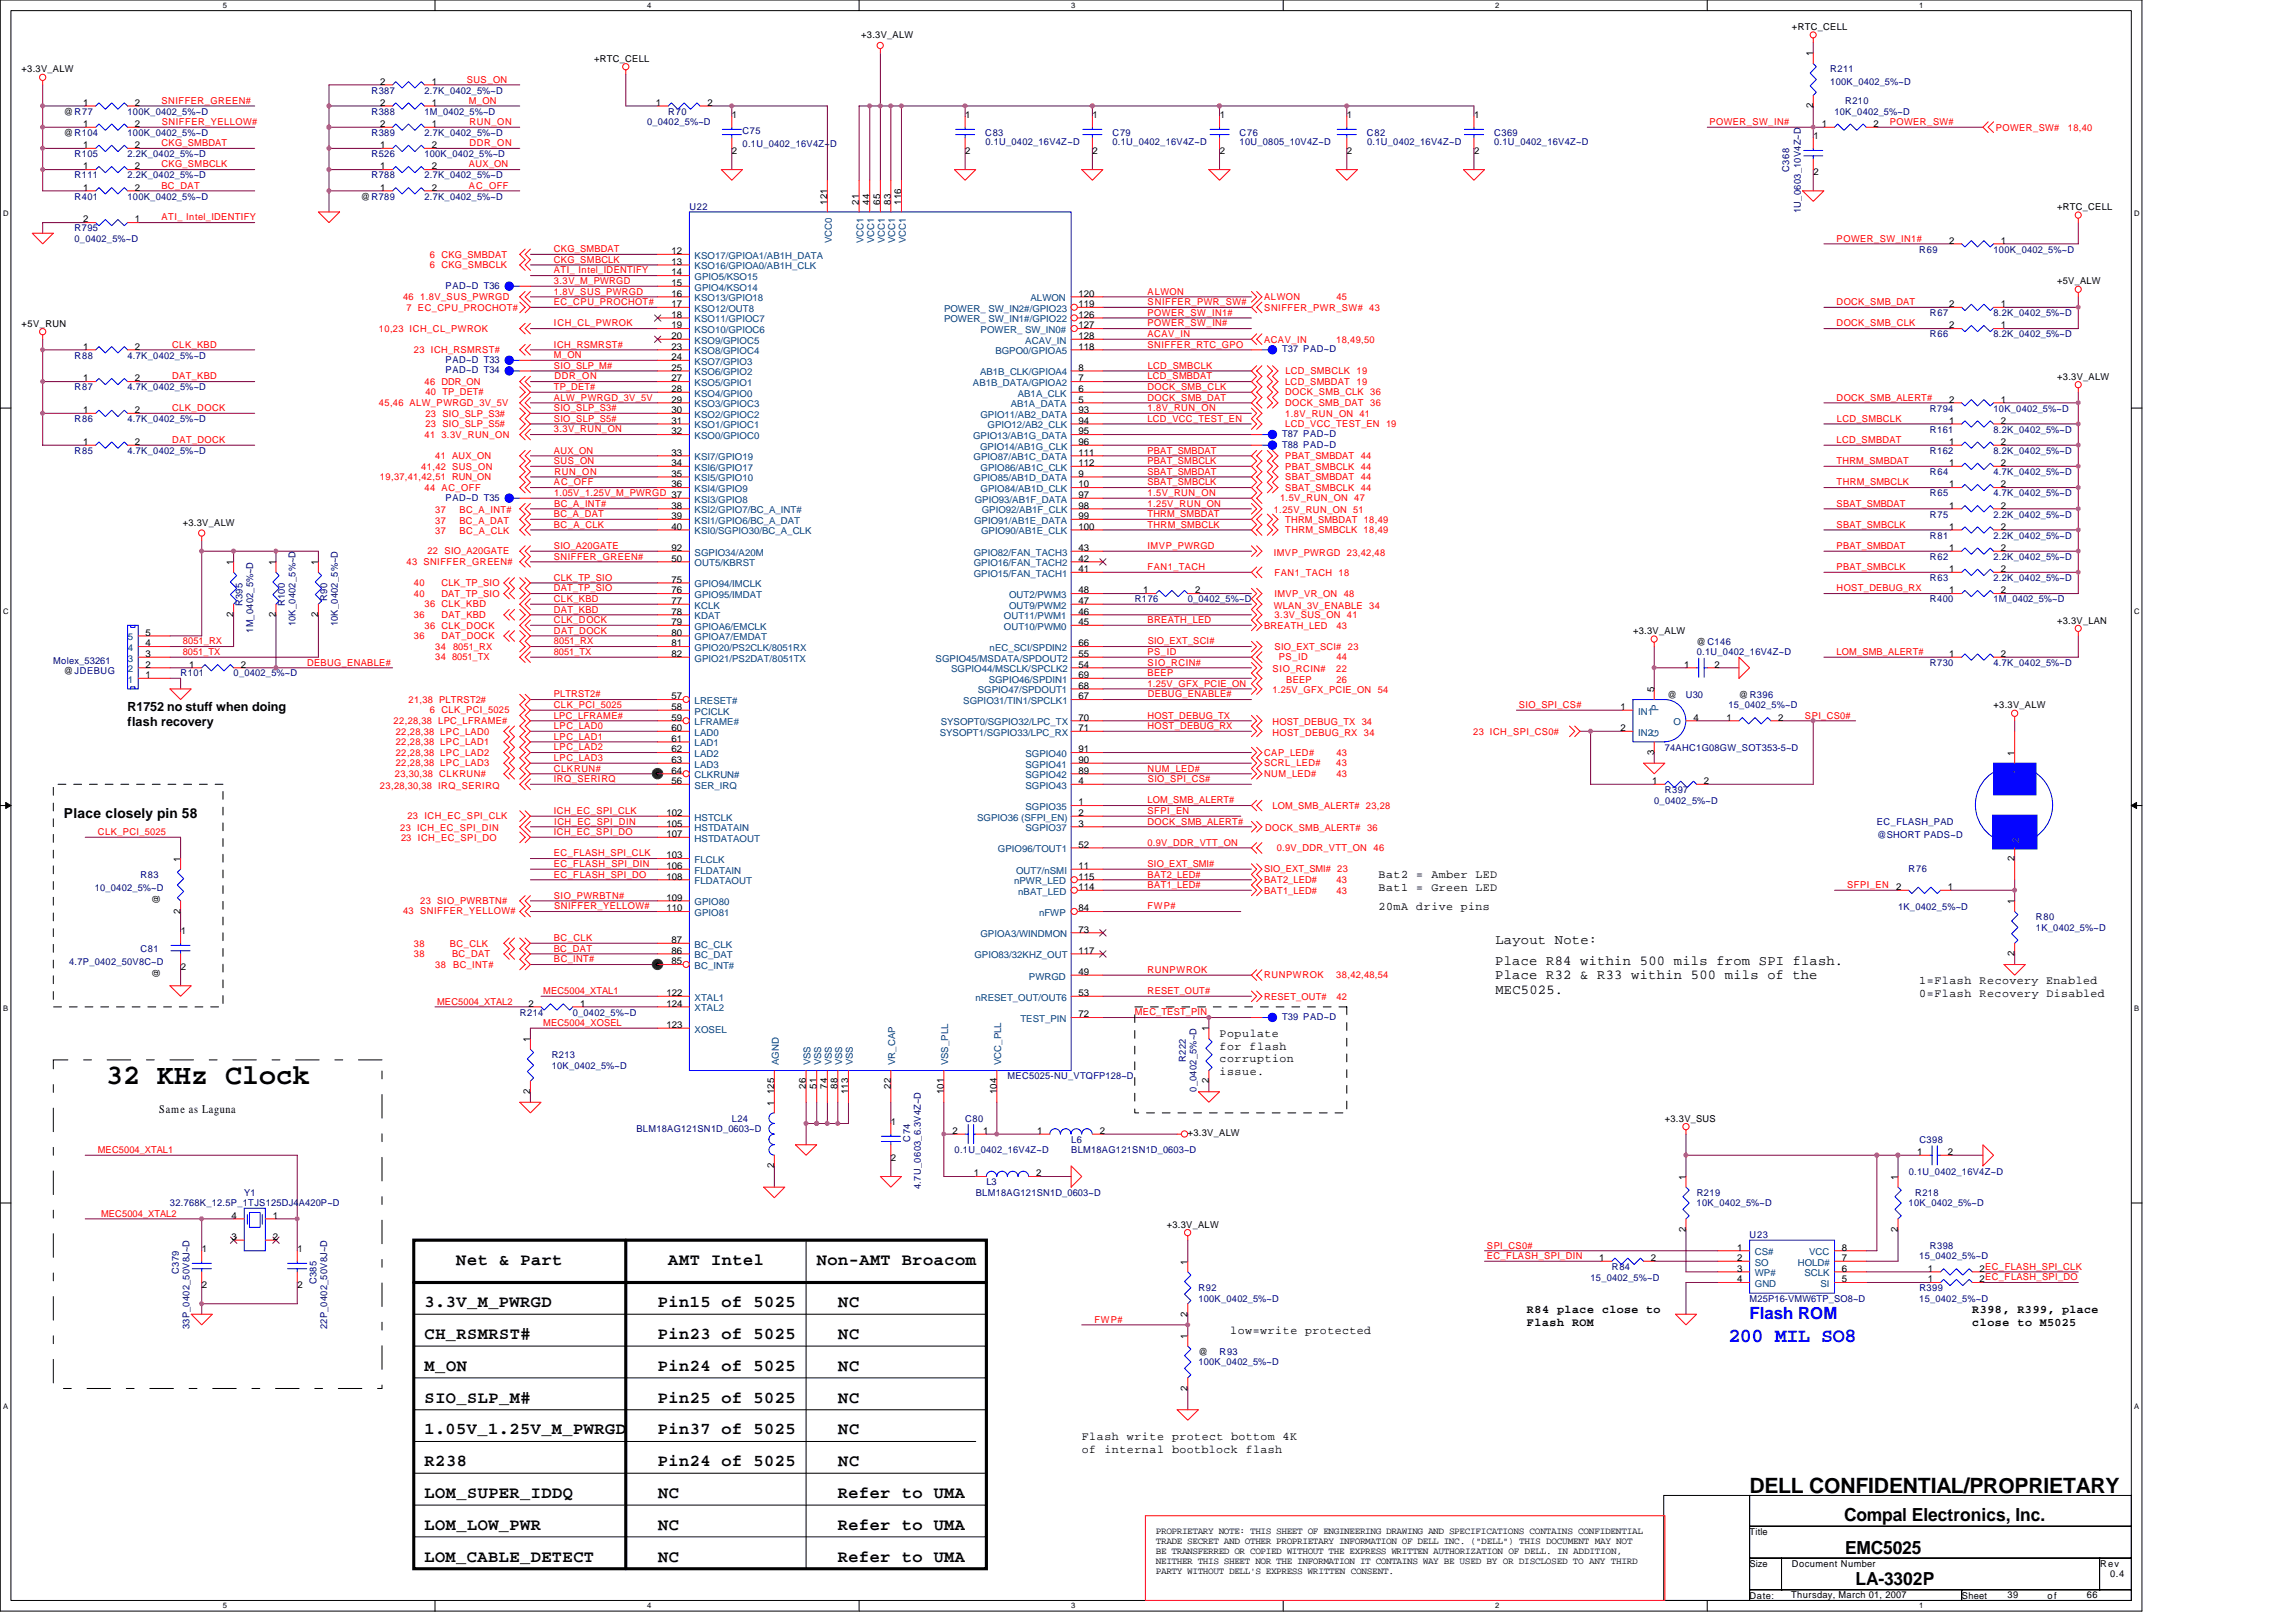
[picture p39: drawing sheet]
<svg xmlns="http://www.w3.org/2000/svg" width="297mm" height="210mm" viewBox="0 0 297 210" stroke-linecap="round" stroke-linejoin="round" font-family="sans-serif">
<defs><g id="words">
<text font-size="3.7" x="13.8" y="140.2">32 KHz Clock</text>
<text font-size="2.7" x="226.4" y="193.2">DELL CONFIDENTIAL/PROPRIETARY</text>
<text font-size="2.6" fill="#00f" x="223.6" y="173.6">200 MIL SO8</text>
<g font-size="2.3">
<text x="238.6" y="196.8">Compal Electronics, Inc.</text>
<text x="238.7" y="201">EMC5025</text>
<text x="240.1" y="205.2">LA-3302P</text>
</g>
<g font-size="2.2">
<text x="59" y="163.7">Net &amp; Part</text>
<text x="86.5" y="163.7">AMT Intel</text>
<text x="105.7" y="163.7">Non-AMT Broacom</text>
<text x="54.9" y="173.3">CH_RSMRST#</text>
<text x="54.9" y="169.2">3.3V_M_PWRGD</text>
<text x="85.1" y="173.3">Pin23 of 5025</text>
<text x="85.1" y="169.2">Pin15 of 5025</text>
<text x="108.4" y="173.3">NC</text>
<text x="108.4" y="169.2">NC</text>
<text x="54.9" y="177.4">M_ON</text>
<text x="85.1" y="177.4">Pin24 of 5025</text>
<text x="108.4" y="177.4">NC</text>
<text x="54.9" y="185.6">1.05V_1.25V_M_PWRGD</text>
<text x="54.9" y="181.5">SIO_SLP_M#</text>
<text x="85.1" y="185.6">Pin37 of 5025</text>
<text x="85.1" y="181.5">Pin25 of 5025</text>
<text x="108.4" y="185.6">NC</text>
<text x="108.4" y="181.5">NC</text>
<text x="54.9" y="189.7">R238</text>
<text x="85.1" y="189.7">Pin24 of 5025</text>
<text x="108.4" y="189.7">NC</text>
<text x="54.9" y="198">LOM_LOW_PWR</text>
<text x="54.9" y="193.8">LOM_SUPER_IDDQ</text>
<text x="85.1" y="198">NC</text>
<text x="85.1" y="193.8">NC</text>
<text x="108.4" y="198">Refer to UMA</text>
<text x="108.4" y="193.8">Refer to UMA</text>
<text x="54.9" y="202.1">LOM_CABLE_DETECT</text>
<text x="85.1" y="202.1">NC</text>
<text x="108.4" y="202.1">Refer to UMA</text>
</g>
<text font-size="2.2" fill="#00f" x="226.4" y="170.7">Flash ROM</text>
<g font-size="1.8">
<text x="8.3" y="105.9">Place closely pin 58</text>
<text x="193.4" y="124.8">Place R84 within 500 mils from SPI flash.</text>
<text x="193.5" y="122.1">Layout Note:</text>
<text x="193.4" y="126.7">Place R32 &amp; R33 within 500 mils of the</text>
<text x="193.5" y="128.6">MEC5025.</text>
</g>
<g font-size="1.6">
<text x="16.5" y="92">R1752 no stuff when doing</text>
<text x="16.5" y="94">flash recovery</text>
</g>
<g font-size="1.5">
<text x="178.3" y="113.7">Bat2 =</text>
<text x="185.2" y="113.7">Amber LED</text>
<text x="178.3" y="115.3">Bat1 =</text>
<text x="178.3" y="117.8">20mA drive pins</text>
<text x="185.2" y="115.3">Green LED</text>
<text x="248.3" y="127.4">1=Flash Recovery Enabled</text>
<text x="248.3" y="129">0=Flash Recovery Disabled</text>
<text x="157.8" y="134.3">Populate</text>
<text x="157.8" y="135.9">for flash</text>
<text x="157.8" y="137.5">corruption</text>
<text x="20.6" y="144">Same as Laguna</text>
<text x="157.8" y="139.1">issue.</text>
<text x="159.1" y="172.7">low=write protected</text>
<text x="197.5" y="170">R84 place close to</text>
<text x="197.5" y="171.7">Flash ROM</text>
<text x="255.2" y="170">R398, R399, place</text>
<text x="255.2" y="171.7">close to M5025</text>
<text x="140" y="186.4">Flash write</text>
<text x="140" y="188">of internal bootblock flash</text>
<text x="151.7" y="186.4">protect bottom 4K</text>
</g>
<g font-size="1.2">
<text x="111.4" y="5">+3.3V_ALW</text>
<text x="231.8" y="3.9">+RTC_CELL</text>
<text x="2.8" y="9.4">+3.3V_ALW</text>
<text x="49.2" y="11">2</text>
<text x="55.9" y="11">1</text>
<text x="76.9" y="8">+RTC_CELL</text>
<text x="234.6" y="7.3" transform="rotate(-90 234.6 7.3)">1</text>
<text x="8.3" y="14.8">@R77</text>
<text x="8.3" y="17.6">@R104</text>
<text x="10.7" y="13.7">1</text>
<text x="10.7" y="16.4">1</text>
<text x="17.5" y="13.7">2</text>
<text x="17.5" y="16.4">2</text>
<text x="49.2" y="13.7">2</text>
<text x="49.2" y="16.4">2</text>
<text x="55.9" y="13.7">1</text>
<text x="55.9" y="16.4">1</text>
<text x="84.8" y="13.7">1</text>
<text x="91.5" y="13.7">2</text>
<text x="94.7" y="15.2">1</text>
<text x="124.9" y="15.2">1</text>
<text x="141.3" y="15.2">1</text>
<text x="157.8" y="15.2">1</text>
<text x="174.3" y="15.2">1</text>
<text x="190.7" y="15.2">1</text>
<text x="234.6" y="14" transform="rotate(-90 234.6 14)">2</text>
<text x="234.6" y="18">1</text>
<text x="235.7" y="16.4">1</text>
<text x="242.4" y="16.4">2</text>
<text x="10.7" y="19.2">1</text>
<text x="10.7" y="21.9">1</text>
<text x="17.5" y="19.2">2</text>
<text x="17.5" y="21.9">2</text>
<text x="49.2" y="21.9">1</text>
<text x="49.2" y="19.2">1</text>
<text x="55.9" y="21.9">2</text>
<text x="55.9" y="19.2">2</text>
<text x="94.7" y="19.9">2</text>
<text x="124.9" y="19.9">2</text>
<text x="141.3" y="19.9">2</text>
<text x="157.8" y="19.9">2</text>
<text x="174.3" y="19.9">2</text>
<text x="190.7" y="19.9">2</text>
<text x="234.6" y="22.6">2</text>
<text x="10.7" y="24.7">1</text>
<text x="10.7" y="28.8">2</text>
<text x="17.5" y="24.7">2</text>
<text x="17.5" y="28.8">1</text>
<text x="46.7" y="25.8">@R789</text>
<text x="49.2" y="24.7">1</text>
<text x="55.9" y="24.7">2</text>
<text x="107" y="26.5" transform="rotate(-90 107 26.5)">121</text>
<text x="111.1" y="26.5" transform="rotate(-90 111.1 26.5)">21</text>
<text x="112.5" y="26.5" transform="rotate(-90 112.5 26.5)">44</text>
<text x="113.9" y="26.5" transform="rotate(-90 113.9 26.5)">65</text>
<text x="115.2" y="26.5" transform="rotate(-90 115.2 26.5)">83</text>
<text x="116.6" y="26.5" transform="rotate(-90 116.6 26.5)">116</text>
<text x="266.1" y="27.2">+RTC_CELL</text>
<text x="86.9" y="32.9">12</text>
<text x="86.9" y="34.3">13</text>
<text x="86.9" y="35.6">14</text>
<text x="252.2" y="31.5">2</text>
<text x="258.9" y="31.5">1</text>
<text x="86.9" y="37">15</text>
<text x="86.9" y="38.4">16</text>
<text x="86.9" y="39.8">17</text>
<text x="86.9" y="41.1">18</text>
<text x="139.5" y="39.8">119</text>
<text x="139.5" y="41.1">126</text>
<text x="139.5" y="38.4">120</text>
<text x="252.2" y="39.8">2</text>
<text x="258.9" y="39.8">1</text>
<text x="266.1" y="36.8">+5V_ALW</text>
<text x="2.8" y="42.3">+5V_RUN</text>
<text x="10.7" y="45.3">1</text>
<text x="17.5" y="45.3">2</text>
<text x="86.9" y="42.5">19</text>
<text x="86.9" y="43.9">20</text>
<text x="86.9" y="45.3">23</text>
<text x="86.9" y="46.6">24</text>
<text x="86.9" y="48">25</text>
<text x="139.5" y="43.9">128</text>
<text x="139.5" y="45.3">118</text>
<text x="139.5" y="48">8</text>
<text x="139.5" y="42.5">127</text>
<text x="252.2" y="42.5">2</text>
<text x="258.9" y="42.5">1</text>
<text x="10.7" y="49.4">1</text>
<text x="10.7" y="53.5">1</text>
<text x="17.5" y="49.4">2</text>
<text x="17.5" y="53.5">2</text>
<text x="86.9" y="49.4">27</text>
<text x="86.9" y="50.7">28</text>
<text x="86.9" y="52.1">29</text>
<text x="86.9" y="53.5">30</text>
<text x="139.5" y="53.5">93</text>
<text x="139.5" y="49.4">7</text>
<text x="139.5" y="52.1">5</text>
<text x="139.5" y="50.7">6</text>
<text x="252.2" y="52.1">2</text>
<text x="258.9" y="52.1">1</text>
<text x="266.1" y="49.1">+3.3V_ALW</text>
<text x="10.7" y="57.6">1</text>
<text x="17.5" y="57.6">2</text>
<text x="86.9" y="54.8">31</text>
<text x="86.9" y="56.2">32</text>
<text x="86.9" y="59">33</text>
<text x="139.5" y="56.2">95</text>
<text x="139.5" y="54.8">94</text>
<text x="139.5" y="57.6">96</text>
<text x="139.5" y="59">111</text>
<text x="252.2" y="54.8">1</text>
<text x="252.2" y="57.6">1</text>
<text x="258.9" y="54.8">2</text>
<text x="258.9" y="57.6">2</text>
<text x="86.9" y="60.3">34</text>
<text x="86.9" y="61.7">35</text>
<text x="86.9" y="63.1">36</text>
<text x="86.9" y="65.8">38</text>
<text x="139.5" y="64.5">97</text>
<text x="139.5" y="65.8">98</text>
<text x="139.5" y="61.7">9</text>
<text x="139.5" y="60.3">112</text>
<text x="139.5" y="63.1">10</text>
<text x="252.2" y="65.8">1</text>
<text x="252.2" y="60.3">1</text>
<text x="252.2" y="63.1">1</text>
<text x="258.9" y="65.8">2</text>
<text x="258.9" y="60.3">2</text>
<text x="258.9" y="63.1">2</text>
<text x="23.6" y="68.1">+3.3V_ALW</text>
<text x="86.9" y="67.2">39</text>
<text x="86.9" y="68.6">40</text>
<text x="86.9" y="71.3">92</text>
<text x="139.5" y="68.6">100</text>
<text x="139.5" y="71.3">43</text>
<text x="139.5" y="67.2">99</text>
<text x="252.2" y="68.6">1</text>
<text x="252.2" y="71.3">1</text>
<text x="258.9" y="68.6">2</text>
<text x="258.9" y="71.3">2</text>
<text x="30.2" y="73.1" transform="rotate(-90 30.2 73.1)">1</text>
<text x="35.7" y="73.1" transform="rotate(-90 35.7 73.1)">1</text>
<text x="41.2" y="73.1" transform="rotate(-90 41.2 73.1)">1</text>
<text x="86.9" y="72.7">50</text>
<text x="86.9" y="75.4">75</text>
<text x="86.9" y="76.8">76</text>
<text x="139.5" y="72.7">42</text>
<text x="139.5" y="74">41</text>
<text x="139.5" y="76.8">48</text>
<text x="147.9" y="76.8">1</text>
<text x="154.6" y="76.8">2</text>
<text x="252.2" y="76.8">1</text>
<text x="252.2" y="74">1</text>
<text x="258.9" y="76.8">2</text>
<text x="258.9" y="74">2</text>
<text x="18.8" y="82.3">5</text>
<text x="18.8" y="83.7">4</text>
<text x="30.2" y="79.8" transform="rotate(-90 30.2 79.8)">2</text>
<text x="35.7" y="79.8" transform="rotate(-90 35.7 79.8)">2</text>
<text x="41.2" y="79.8" transform="rotate(-90 41.2 79.8)">2</text>
<text x="86.9" y="78.2">77</text>
<text x="86.9" y="79.5">78</text>
<text x="86.9" y="80.9">79</text>
<text x="86.9" y="82.3">80</text>
<text x="86.9" y="83.7">81</text>
<text x="139.5" y="83.7">66</text>
<text x="139.5" y="78.2">47</text>
<text x="139.5" y="79.5">46</text>
<text x="139.5" y="80.9">45</text>
<text x="211.3" y="82">+3.3V_ALW</text>
<text x="219.5" y="83.4">@C146</text>
<text x="266.1" y="80.7">+3.3V_LAN</text>
<text x="8.3" y="87.3">@JDEBUG</text>
<text x="18.8" y="87.8">1</text>
<text x="18.8" y="86.4">2</text>
<text x="18.8" y="85">3</text>
<text x="24.5" y="86.4">1</text>
<text x="31.2" y="86.4">2</text>
<text x="86.9" y="85">82</text>
<text x="139.5" y="85">55</text>
<text x="139.5" y="86.4">54</text>
<text x="139.5" y="89.1">68</text>
<text x="139.5" y="87.8">69</text>
<text x="214" y="89.6" transform="rotate(-90 214 89.6)">5</text>
<text x="217.9" y="86.4">1</text>
<text x="221.8" y="86.4">2</text>
<text x="252.2" y="85">1</text>
<text x="258.9" y="85">2</text>
<text x="86.9" y="90.5">57</text>
<text x="86.9" y="91.9">58</text>
<text x="86.9" y="93.3">59</text>
<text x="86.9" y="94.6">60</text>
<text x="86.9" y="96">61</text>
<text x="139.5" y="93.3">70</text>
<text x="139.5" y="94.6">71</text>
<text x="139.5" y="90.5">67</text>
<text x="209.6" y="91.9">1</text>
<text x="209.6" y="94.6">2</text>
<text x="215.7" y="90.3">@</text>
<text x="219.1" y="93.3">4</text>
<text x="223.3" y="93.3">1</text>
<text x="225" y="90.3">@R396</text>
<text x="230.1" y="93.3">2</text>
<text x="257.9" y="91.7">+3.3V_ALW</text>
<text x="86.9" y="97.4">62</text>
<text x="86.9" y="98.7">63</text>
<text x="86.9" y="100.1">64</text>
<text x="86.9" y="101.5">56</text>
<text x="139.5" y="97.4">91</text>
<text x="139.5" y="98.7">90</text>
<text x="139.5" y="100.1">89</text>
<text x="139.5" y="101.5">4</text>
<text x="213.8" y="101.5">1</text>
<text x="214" y="97.7" transform="rotate(-90 214 97.7)">3</text>
<text x="220.4" y="101.5">2</text>
<text x="260.6" y="97.8" transform="rotate(-90 260.6 97.8)">1</text>
<text x="86.2" y="105.6">102</text>
<text x="86.2" y="107">105</text>
<text x="139.5" y="105.6">2</text>
<text x="139.5" y="104.2">1</text>
<text x="139.5" y="107">3</text>
<text x="23.3" y="111.5" transform="rotate(-90 23.3 111.5)">1</text>
<text x="86.2" y="108.3">107</text>
<text x="86.2" y="111.1">103</text>
<text x="86.2" y="112.5">106</text>
<text x="86.2" y="113.8">108</text>
<text x="139.5" y="113.8">115</text>
<text x="139.5" y="109.7">52</text>
<text x="139.5" y="112.5">11</text>
<text x="260.6" y="111.4" transform="rotate(-90 260.6 111.4)">2</text>
<text x="20.7" y="117" transform="rotate(-90 20.7 117)">@</text>
<text x="23.3" y="118.2" transform="rotate(-90 23.3 118.2)">2</text>
<text x="86.2" y="116.6">109</text>
<text x="86.2" y="117.9">110</text>
<text x="139.5" y="117.9">84</text>
<text x="139.5" y="115.2">114</text>
<text x="245.3" y="115.2">2</text>
<text x="252" y="115.2">1</text>
<text x="260.6" y="117" transform="rotate(-90 260.6 117)">1</text>
<text x="23.4" y="120.8">1</text>
<text x="23.4" y="125.5">2</text>
<text x="86.9" y="122">87</text>
<text x="86.9" y="123.4">86</text>
<text x="86.9" y="124.8">85</text>
<text x="139.5" y="120.7">73</text>
<text x="139.5" y="123.4">117</text>
<text x="260.6" y="123.7" transform="rotate(-90 260.6 123.7)">2</text>
<text x="20.7" y="126.6" transform="rotate(-90 20.7 126.6)">@</text>
<text x="68.4" y="130.3">2</text>
<text x="75.1" y="130.3">1</text>
<text x="86.2" y="128.9">122</text>
<text x="86.2" y="130.3">124</text>
<text x="139.5" y="128.9">53</text>
<text x="139.5" y="126.2">49</text>
<text x="139.5" y="131.7">72</text>
<text x="68.6" y="134.8" transform="rotate(-90 68.6 134.8)">1</text>
<text x="86.2" y="133">123</text>
<text x="156.4" y="133.5" transform="rotate(-90 156.4 133.5)">1</text>
<text x="68.6" y="141.6" transform="rotate(-90 68.6 141.6)">2</text>
<text x="100.2" y="141.6" transform="rotate(-90 100.2 141.6)">125</text>
<text x="100.2" y="143.1" transform="rotate(-90 100.2 143.1)">1</text>
<text x="104.3" y="140.9" transform="rotate(-90 104.3 140.9)">26</text>
<text x="105.6" y="140.9" transform="rotate(-90 105.6 140.9)">51</text>
<text x="107" y="140.9" transform="rotate(-90 107 140.9)">74</text>
<text x="108.4" y="140.9" transform="rotate(-90 108.4 140.9)">88</text>
<text x="109.7" y="141.6" transform="rotate(-90 109.7 141.6)">113</text>
<text x="115.2" y="140.9" transform="rotate(-90 115.2 140.9)">22</text>
<text x="122.1" y="141.6" transform="rotate(-90 122.1 141.6)">101</text>
<text x="128.9" y="141.6" transform="rotate(-90 128.9 141.6)">104</text>
<text x="156.4" y="140.2" transform="rotate(-90 156.4 140.2)">2</text>
<text x="115.3" y="145.5">1</text>
<text x="123.2" y="146.7">2</text>
<text x="127.2" y="146.7">1</text>
<text x="134.2" y="146.7">1</text>
<text x="142.3" y="146.7">2</text>
<text x="153.7" y="147.1">+3.3V_ALW</text>
<text x="215.4" y="145.1">+3.3V_SUS</text>
<text x="248" y="149.5">1</text>
<text x="252" y="149.5">2</text>
<text x="100.2" y="151.2" transform="rotate(-90 100.2 151.2)">2</text>
<text x="115.3" y="150.2">2</text>
<text x="126" y="152.2">1</text>
<text x="134" y="152.2">2</text>
<text x="218.1" y="152.7" transform="rotate(-90 218.1 152.7)">1</text>
<text x="245.5" y="152.7" transform="rotate(-90 245.5 152.7)">1</text>
<text x="26.1" y="162">1</text>
<text x="30" y="157.7">4</text>
<text x="30" y="160.5">3</text>
<text x="35.3" y="157.7">1</text>
<text x="35.3" y="160.5">2</text>
<text x="38.5" y="162">1</text>
<text x="150.9" y="158.9">+3.3V_ALW</text>
<text x="218.1" y="159.4" transform="rotate(-90 218.1 159.4)">2</text>
<text x="224.7" y="161.8">1</text>
<text x="238.3" y="161.8">8</text>
<text x="245.5" y="159.4" transform="rotate(-90 245.5 159.4)">2</text>
<text x="26.1" y="166.7">2</text>
<text x="38.5" y="166.7">2</text>
<text x="153.6" y="163.6" transform="rotate(-90 153.6 163.6)">1</text>
<text x="206.9" y="163.2">1</text>
<text x="213.6" y="163.2">2</text>
<text x="224.7" y="163.2">2</text>
<text x="224.7" y="164.6">3</text>
<text x="224.7" y="165.9">4</text>
<text x="238.3" y="165.9">5</text>
<text x="238.3" y="164.6">6</text>
<text x="238.3" y="163.2">7</text>
<text x="249.4" y="164.6">1</text>
<text x="249.4" y="165.9">1</text>
<text x="256.1" y="164.6">2EC_FLASH_SPI_CLK</text>
<text x="256.1" y="165.9">2EC_FLASH_SPI_DO</text>
<text x="153.6" y="173.2" transform="rotate(-90 153.6 173.2)">1</text>
<text x="153.6" y="170.4" transform="rotate(-90 153.6 170.4)">2</text>
<text x="153.6" y="180" transform="rotate(-90 153.6 180)">2</text>
<text x="155" y="175.3">@</text>
<text x="149.5" y="198.5">PROPRIETARY NOTE: THIS SHEET OF ENGINEERING DRAWING AND SPECIFICATIONS CONTAINS CONFIDENTIAL</text>
<text x="149.5" y="199.8">TRADE SECRET AND OTHER PROPRIETARY INFORMATION OF DELL INC. (&quot;DELL&quot;) THIS DOCUMENT MAY NOT</text>
<text x="149.5" y="201.1">BE TRANSFERRED OR COPIED WITHOUT THE EXPRESS WRITTEN AUTHORIZATION OF DELL. IN ADDITION,</text>
<text x="149.5" y="202.4">NEITHER THIS SHEET NOR THE INFORMATION IT CONTAINS WAY BE USED BY OR DISCLOSED TO ANY THIRD</text>
<text x="149.5" y="203.7">PARTY WITHOUT DELL'S EXPRESS WRITTEN CONSENT.</text>
<text x="226.4" y="198.6">Title</text>
<text x="226.4" y="202.8">Size</text>
<text x="231.8" y="202.8">Document Number</text>
<text x="271.7" y="202.8">Rev</text>
<text x="226.4" y="206.9">Date:</text>
<text x="231.7" y="206.7">Thursday, March 01, 2007</text>
<text x="253.8" y="206.9">Sheet</text>
<text x="259.7" y="206.7">39</text>
<text x="264.9" y="206.9">o f</text>
<text x="270" y="206.7">66</text>
<text x="273" y="204.1">0.4</text>
</g>
<g font-size="1.2" fill="#f00">
<text x="60.4" y="10.7">SUS_ON</text>
<text x="20.9" y="13.4">SNIFFER_GREEN#</text>
<text x="21" y="16.2">SNIFFER_YELLOW#</text>
<text x="60.7" y="13.4">M_ON</text>
<text x="60.7" y="16.2">RUN_ON</text>
<text x="221.1" y="16.2">POWER_SW_IN#</text>
<text x="244.5" y="16.2">POWER_SW#</text>
<text x="258.2" y="16.9">POWER_SW#</text>
<text x="267.5" y="16.9">18,40</text>
<text x="20.9" y="18.9">CKG_SMBDAT</text>
<text x="20.9" y="21.7">CKG_SMBCLK</text>
<text x="60.7" y="21.7">AUX_ON</text>
<text x="60.7" y="18.9">DDR_ON</text>
<text x="20.9" y="24.4">BC_DAT</text>
<text x="20.9" y="28.5">ATI_ Intel_IDENTIFY</text>
<text x="60.7" y="24.4">AC_OFF</text>
<text x="55.6" y="33.4">6 CKG_SMBDAT</text>
<text x="55.6" y="34.7">6 CKG_SMBCLK</text>
<text x="71.6" y="32.6">CKG_SMBDAT</text>
<text x="71.6" y="34">CKG_SMBCLK</text>
<text x="71.6" y="35.4">ATI_ Intel_IDENTIFY</text>
<text x="237.6" y="31.3">POWER_SW_IN1#</text>
<text x="52.2" y="38.8">46</text>
<text x="52.6" y="40.2">7 EC_CPU_PROCHOT#</text>
<text x="54.4" y="38.8">1.8V_SUS_PWRGD</text>
<text x="71.6" y="36.8">3.3V_M_PWRGD</text>
<text x="71.6" y="38.1">1.8V_SUS_PWRGD</text>
<text x="71.6" y="39.5">EC_CPU_PROCHOT#</text>
<text x="148.5" y="38.1">ALWON</text>
<text x="148.5" y="39.5">SNIFFER_PWR_SW#</text>
<text x="148.5" y="40.9">POWER_SW_IN1#</text>
<text x="163.5" y="38.8">ALWON</text>
<text x="163.5" y="40.2">SNIFFER_PWR_SW# 43</text>
<text x="172.9" y="38.8">45</text>
<text x="237.6" y="39.5">DOCK_SMB_DAT</text>
<text x="22.3" y="45">CLK_KBD</text>
<text x="49" y="43">10,23 ICH_CL_PWROK</text>
<text x="53.5" y="45.7">23 ICH_RSMRST#</text>
<text x="71.6" y="42.2">ICH_CL_PWROK</text>
<text x="71.6" y="46.4">M_ON</text>
<text x="71.6" y="47.7">SIO_SLP_M#</text>
<text x="71.6" y="45">ICH_RSMRST#</text>
<text x="148.5" y="43.6">ACAV_IN</text>
<text x="148.5" y="42.2">POWER_SW_IN#</text>
<text x="148.5" y="45">SNIFFER_RTC_GPO</text>
<text x="148.5" y="47.7">LCD_SMBCLK</text>
<text x="163.5" y="44.3">ACAV_IN</text>
<text x="172.9" y="44.3">18,49,50</text>
<text x="237.6" y="42.2">DOCK_SMB_CLK</text>
<text x="22.3" y="49.1">DAT_KBD</text>
<text x="22.3" y="53.2">CLK_DOCK</text>
<text x="49" y="52.6">45,46 ALW_PWRGD_3V_5V</text>
<text x="54.9" y="49.8">46 DDR_ON</text>
<text x="55.1" y="51.2">40 TP_DET#</text>
<text x="55.1" y="53.9">23 SIO_SLP_S3#</text>
<text x="71.6" y="50.5">TP_DET#</text>
<text x="71.6" y="53.2">SIO_SLP_S3#</text>
<text x="71.6" y="51.9">ALW_PWRGD_3V_5V</text>
<text x="71.7" y="49.1">DDR_ON</text>
<text x="148.5" y="53.2">1.8V_RUN_ON</text>
<text x="148.5" y="49.1">LCD_SMBDAT</text>
<text x="148.5" y="51.9">DOCK_SMB_DAT</text>
<text x="148.5" y="50.5">DOCK_SMB_CLK</text>
<text x="166.3" y="49.8">LCD_SMBDAT 19</text>
<text x="166.3" y="53.9">1.8V_RUN_ON 41</text>
<text x="166.3" y="52.6">DOCK_SMB_DAT 36</text>
<text x="166.3" y="51.2">DOCK_SMB_CLK 36</text>
<text x="166.3" y="48.5">LCD_SMBCLK 19</text>
<text x="237.6" y="51.9">DOCK_SMB_ALERT#</text>
<text x="22.3" y="57.3">DAT_DOCK</text>
<text x="54.9" y="56.7">41</text>
<text x="55.1" y="55.3">23 SIO_SLP_S5#</text>
<text x="56.3" y="59.4">41 AUX_ON</text>
<text x="57.1" y="56.7">3.3V_RUN_ON</text>
<text x="71.6" y="58.7">AUX_ON</text>
<text x="71.6" y="54.6">SIO_SLP_S5#</text>
<text x="71.6" y="56">3.3V_RUN_ON</text>
<text x="148.5" y="54.6">LCD_VCC_TEST_EN</text>
<text x="148.5" y="58.7">PBAT_SMBDAT</text>
<text x="166.3" y="55.3">LCD_VCC_TEST_EN 19</text>
<text x="166.3" y="59.4">PBAT_SMBDAT 44</text>
<text x="237.6" y="57.3">LCD_SMBDAT</text>
<text x="237.7" y="54.6">LCD_SMBCLK</text>
<text x="49.1" y="62.2">19,37,41,42,51 RUN_ON</text>
<text x="54.5" y="60.8">41,42 SUS_ON</text>
<text x="54.9" y="63.5">44 AC_OFF</text>
<text x="71.6" y="60.1">SUS_ON</text>
<text x="71.6" y="62.8">AC_OFF</text>
<text x="71.7" y="65.6">BC_A_INT#</text>
<text x="71.7" y="64.2">1.05V_1.25V_M_PWRGD 37</text>
<text x="71.7" y="61.4">RUN_ON</text>
<text x="148.5" y="65.6">1.25V_RUN_ON</text>
<text x="148.5" y="64.2">1.5V_RUN_ON</text>
<text x="148.5" y="62.8">SBAT_SMBCLK</text>
<text x="148.5" y="61.4">SBAT_SMBDAT</text>
<text x="148.5" y="60.1">PBAT_SMBCLK</text>
<text x="165.6" y="64.9">1.5V_RUN_ON 47</text>
<text x="166.3" y="63.5">SBAT_SMBCLK 44</text>
<text x="166.3" y="62.2">SBAT_SMBDAT 44</text>
<text x="166.3" y="60.8">PBAT_SMBCLK 44</text>
<text x="237.6" y="60.1">THRM_SMBDAT</text>
<text x="237.6" y="62.8">THRM_SMBCLK</text>
<text x="237.6" y="65.6">SBAT_SMBDAT</text>
<text x="55.3" y="71.8">22 SIO_A20GATE</text>
<text x="56.3" y="66.4">37</text>
<text x="56.3" y="67.8">37</text>
<text x="56.3" y="69.2">37</text>
<text x="59.4" y="67.8">BC_A_DAT</text>
<text x="59.4" y="69.2">BC_A_CLK</text>
<text x="59.5" y="66.4">BC_A_INT#</text>
<text x="71.6" y="71.1">SIO_A20GATE</text>
<text x="71.6" y="66.9">BC_A_DAT</text>
<text x="71.6" y="68.3">BC_A_CLK</text>
<text x="148.5" y="68.3">THRM_SMBCLK</text>
<text x="148.5" y="66.9">THRM_SMBDAT</text>
<text x="148.5" y="71.1">IMVP_PWRGD</text>
<text x="164.8" y="71.9">IMVP_PWRGD 23,42,48</text>
<text x="164.8" y="66.4">1.25V_RUN_ON 51</text>
<text x="166.3" y="69">THRM_SMBCLK 18,49</text>
<text x="166.3" y="67.6">THRM_SMBDAT 18,49</text>
<text x="237.6" y="68.3">SBAT_SMBCLK</text>
<text x="237.6" y="71.1">PBAT_SMBDAT</text>
<text x="52.6" y="73.1">43 SNIFFER_GREEN#</text>
<text x="53.5" y="75.9">40</text>
<text x="53.5" y="77.3">40</text>
<text x="57.1" y="75.9">CLK_TP_SIO</text>
<text x="57.1" y="77.3">DAT_TP_SIO</text>
<text x="71.6" y="77.9">CLK_KBD</text>
<text x="71.6" y="72.4">SNIFFER_GREEN#</text>
<text x="71.6" y="75.2">CLK_TP_SIO</text>
<text x="71.7" y="76.5">DAT_TP_SIO</text>
<text x="148.5" y="73.8">FAN1_TACH</text>
<text x="164.9" y="74.5">FAN1_TACH 18</text>
<text x="164.9" y="77.3">IMVP_VR_ON 48</text>
<text x="237.6" y="73.8">PBAT_SMBCLK</text>
<text x="237.6" y="76.5">HOST_DEBUG_RX</text>
<text x="23.7" y="83.4">8051_RX</text>
<text x="53.5" y="80">36</text>
<text x="53.5" y="82.7">36</text>
<text x="54.9" y="78.6">36 CLK_KBD</text>
<text x="54.9" y="81.4">36 CLK_DOCK</text>
<text x="57.1" y="80">DAT_KBD</text>
<text x="57.1" y="82.7">DAT_DOCK</text>
<text x="71.6" y="80.6">CLK_DOCK</text>
<text x="71.6" y="82">DAT_DOCK</text>
<text x="71.6" y="79.3">DAT_KBD</text>
<text x="71.7" y="83.4">8051_RX</text>
<text x="148.5" y="80.6">BREATH_LED</text>
<text x="148.5" y="83.4">SIO_EXT_SCI#</text>
<text x="163.5" y="81.4">BREATH_LED</text>
<text x="164.8" y="78.8">WLAN_3V_ENABLE 34</text>
<text x="164.9" y="80">3.3V_SUS_ON 41</text>
<text x="172.9" y="81.4">43</text>
<text x="23.6" y="84.8">8051_TX</text>
<text x="39.7" y="86.1">DEBUG_ENABLE#</text>
<text x="56.3" y="85.5">34</text>
<text x="56.3" y="84.1">34</text>
<text x="58.5" y="85.5">8051_TX</text>
<text x="58.6" y="84.1">8051_RX</text>
<text x="71.6" y="84.8">8051_TX</text>
<text x="148.5" y="88.9">1.25V_GFX_PCIE_ON</text>
<text x="148.5" y="86.1">SIO_RCIN#</text>
<text x="148.5" y="84.8">PS_ID</text>
<text x="148.5" y="87.5">BEEP</text>
<text x="164.6" y="87">SIO_RCIN#</text>
<text x="164.6" y="89.7">1.25V_GFX_PCIE_ON 54</text>
<text x="164.9" y="84.1">SIO_EXT_SCI# 23</text>
<text x="165.5" y="85.5">PS_ID</text>
<text x="166.4" y="88.3">BEEP</text>
<text x="172.9" y="87">22</text>
<text x="172.9" y="85.5">44</text>
<text x="172.9" y="88.3">26</text>
<text x="237.6" y="84.8">LOM_SMB_ALERT#</text>
<text x="50.9" y="93.7">22,28,38 LPC_LFRAME#</text>
<text x="51.2" y="95.1">22,28,38 LPC_LAD0</text>
<text x="52.8" y="91">21,38 PLTRST2#</text>
<text x="55.6" y="92.3">6 CLK_PCI_5025</text>
<text x="71.6" y="93">LPC_LFRAME#</text>
<text x="71.6" y="91.6">CLK_PCI_5025</text>
<text x="71.6" y="90.3">PLTRST2#</text>
<text x="71.6" y="95.7">LPC_LAD1</text>
<text x="71.6" y="94.4">LPC_LAD0</text>
<text x="148.5" y="94.4">HOST_DEBUG_RX</text>
<text x="148.5" y="93">HOST_DEBUG_TX</text>
<text x="148.5" y="90.3">DEBUG_ENABLE#</text>
<text x="164.6" y="93.9">HOST_DEBUG_TX 34</text>
<text x="164.6" y="95.2">HOST_DEBUG_RX 34</text>
<text x="190.6" y="95.1">23 ICH_SPI_CS0#</text>
<text x="196.5" y="91.6">SIO_SPI_CS#</text>
<text x="233.5" y="93">SPI_CS0#</text>
<text x="51.1" y="100.6">23,30,38 CLKRUN#</text>
<text x="51.2" y="96.5">22,28,38 LPC_LAD1</text>
<text x="51.2" y="97.8">22,28,38 LPC_LAD2</text>
<text x="51.2" y="99.2">22,28,38 LPC_LAD3</text>
<text x="71.6" y="101.2">IRQ_SERIRQ</text>
<text x="71.6" y="99.9">CLKRUN#</text>
<text x="71.6" y="97.1">LPC_LAD2</text>
<text x="71.6" y="98.5">LPC_LAD3</text>
<text x="148.5" y="99.9">NUM_LED#</text>
<text x="148.5" y="101.2">SIO_SPI_CS#</text>
<text x="163.5" y="99.2">SCRL_LED#</text>
<text x="163.5" y="97.8">CAP_LED#</text>
<text x="163.5" y="100.6">NUM_LED#</text>
<text x="172.9" y="99.2">43</text>
<text x="172.9" y="100.6">43</text>
<text x="172.9" y="97.8">43</text>
<text x="49.1" y="102.1">23,28,30,38 IRQ_SERIRQ</text>
<text x="51.8" y="107.6">23 ICH_EC_SPI_DIN</text>
<text x="52.7" y="106">23 ICH_EC_SPI_CLK</text>
<text x="71.6" y="105.3">ICH_EC_SPI_CLK</text>
<text x="71.7" y="106.7">ICH_EC_SPI_DIN</text>
<text x="148.5" y="105.3">SFPI_EN</text>
<text x="148.5" y="104">LOM_SMB_ALERT#</text>
<text x="148.5" y="106.7">DOCK_SMB_ALERT#</text>
<text x="163.7" y="107.6">DOCK_SMB_ALERT# 36</text>
<text x="164.6" y="104.7">LOM_SMB_ALERT# 23,28</text>
<text x="12.7" y="108.1">CLK_PCI_5025</text>
<text x="51.9" y="108.8">23 ICH_EC_SPI_DO</text>
<text x="71.6" y="112.2">EC_FLASH_SPI_DIN</text>
<text x="71.6" y="110.8">EC_FLASH_SPI_CLK</text>
<text x="71.6" y="108.1">ICH_EC_SPI_DO</text>
<text x="71.6" y="113.6">EC_FLASH_SPI_DO</text>
<text x="148.5" y="112.2">SIO_EXT_SMI#</text>
<text x="148.5" y="109.5">0.9V_DDR_VTT_ON</text>
<text x="148.5" y="113.6">BAT2_LED#</text>
<text x="163.5" y="112.9">SIO_EXT_SMI# 23</text>
<text x="165.2" y="110.2">0.9V_DDR_VTT_ON 46</text>
<text x="52.2" y="118.3">43</text>
<text x="54.4" y="118.3">SNIFFER_YELLOW#</text>
<text x="54.4" y="117">23 SIO_PWRBTN#</text>
<text x="71.6" y="116.3">SIO_PWRBTN#</text>
<text x="71.7" y="117.7">SNIFFER_YELLOW#</text>
<text x="148.5" y="114.9">BAT1_LED#</text>
<text x="148.5" y="117.7">FWP#</text>
<text x="163.5" y="115.7">BAT1_LED#</text>
<text x="163.5" y="114.3">BAT2_LED#</text>
<text x="172.9" y="115.7">43</text>
<text x="172.9" y="114.3">43</text>
<text x="239" y="114.9">SFPI_EN</text>
<text x="53.5" y="122.5">38</text>
<text x="53.5" y="123.9">38</text>
<text x="56.3" y="125.3">38</text>
<text x="58.2" y="122.5">BC_CLK</text>
<text x="58.5" y="123.9">BC_DAT</text>
<text x="58.6" y="125.3">BC_INT#</text>
<text x="71.6" y="124.5">BC_INT#</text>
<text x="71.6" y="123.2">BC_DAT</text>
<text x="71.6" y="121.8">BC_CLK</text>
<text x="148.5" y="125.9">RUNPWROK</text>
<text x="56.6" y="130">MEC5004_XTAL2</text>
<text x="70.3" y="128.7">MEC5004_XTAL1</text>
<text x="146.8" y="131.4">MEC_TEST_PIN</text>
<text x="148.5" y="128.7">RESET_OUT#</text>
<text x="163.5" y="129.4">RESET_OUT#</text>
<text x="163.5" y="126.6">RUNPWROK</text>
<text x="172.9" y="126.6">38,42,48,54</text>
<text x="172.9" y="129.4">42</text>
<text x="70.3" y="132.8">MEC5004_XOSEL</text>
<text x="12.7" y="149.2">MEC5004_XTAL1</text>
<text x="13.1" y="157.5">MEC5004_XTAL2</text>
<text x="192.3" y="161.6">SPI_CS0#</text>
<text x="192.3" y="162.9">EC_FLASH_SPI_DIN</text>
<text x="141.6" y="171.2">FWP#</text>
</g>
<g font-size="1.2" fill="#000080">
<text x="236.8" y="9.4">R211</text>
<text x="236.8" y="11">100K_0402_5%~D</text>
<text x="16.5" y="17.6">100K_0402_5%~D</text>
<text x="16.5" y="14.8">100K_0402_5%~D</text>
<text x="48.1" y="12.1">R387</text>
<text x="48.1" y="14.8">R388</text>
<text x="48.1" y="17.6">R389</text>
<text x="54.9" y="12.1">2.7K_0402_5%~D</text>
<text x="54.9" y="14.8">1M_0402_5%~D</text>
<text x="54.9" y="17.6">2.7K_0402_5%~D</text>
<text x="83.7" y="16.2">0_0402_5%~D</text>
<text x="86.5" y="14.8">R70</text>
<text x="96.1" y="17.3">C75</text>
<text x="127.5" y="17.6">C83</text>
<text x="143.9" y="17.6">C79</text>
<text x="160.4" y="17.6">C76</text>
<text x="176.8" y="17.6">C82</text>
<text x="193.3" y="17.6">C369</text>
<text x="237.3" y="14.8">10K_0402_5%~D</text>
<text x="238.7" y="13.5">R210</text>
<text x="9.6" y="20.3">R105</text>
<text x="9.6" y="23.1">R111</text>
<text x="16.5" y="20.3">2.2K_0402_5%~D</text>
<text x="16.5" y="23.1">2.2K_0402_5%~D</text>
<text x="48.1" y="23.1">R788</text>
<text x="48.1" y="20.3">R526</text>
<text x="54.9" y="23.1">2.7K_0402_5%~D</text>
<text x="54.9" y="20.3">100K_0402_5%~D</text>
<text x="96.1" y="19">0.1U_0402_16V4Z~D</text>
<text x="127.5" y="18.8">0.1U_0402_16V4Z~D</text>
<text x="143.9" y="18.8">0.1U_0402_16V4Z~D</text>
<text x="160.4" y="18.8">10U_0805_10V4Z~D</text>
<text x="176.9" y="18.8">0.1U_0402_16V4Z~D</text>
<text x="193.3" y="18.8">0.1U_0402_16V4Z~D</text>
<text x="231.5" y="22.2" transform="rotate(-90 231.5 22.2)">C368</text>
<text x="9.6" y="25.8">R401</text>
<text x="9.6" y="29.9">R795</text>
<text x="16.5" y="25.8">100K_0402_5%~D</text>
<text x="54.9" y="25.8">2.7K_0402_5%~D</text>
<text x="89.2" y="27.2">U22</text>
<text x="233" y="27.6" transform="rotate(-90 233 27.6)">1U_0603_10V4Z~D</text>
<text x="9.6" y="31.3">0_0402_5%~D</text>
<text x="248.3" y="32.7">R69</text>
<text x="257.9" y="32.7">100K_0402_5%~D</text>
<text x="57.7" y="37.3">PAD~D T36</text>
<text x="249.7" y="40.9">R67</text>
<text x="257.9" y="40.9">8.2K_0402_5%~D</text>
<text x="9.6" y="46.4">R88</text>
<text x="16.5" y="46.4">4.7K_0402_5%~D</text>
<text x="57.7" y="46.9">PAD~D T33</text>
<text x="165.9" y="45.6">T37 PAD~D</text>
<text x="249.7" y="43.6">R66</text>
<text x="257.9" y="43.6">8.2K_0402_5%~D</text>
<text x="9.6" y="50.5">R87</text>
<text x="16.5" y="50.5">4.7K_0402_5%~D</text>
<text x="57.7" y="48.3">PAD~D T34</text>
<text x="249.7" y="53.3">R794</text>
<text x="257.9" y="53.3">10K_0402_5%~D</text>
<text x="9.6" y="58.7">R85</text>
<text x="9.6" y="54.6">R86</text>
<text x="16.5" y="58.7">4.7K_0402_5%~D</text>
<text x="16.5" y="54.6">4.7K_0402_5%~D</text>
<text x="165.9" y="56.5">T87 PAD~D</text>
<text x="165.9" y="57.9">T88 PAD~D</text>
<text x="249.7" y="56">R161</text>
<text x="249.7" y="58.7">R162</text>
<text x="257.9" y="56">8.2K_0402_5%~D</text>
<text x="257.9" y="58.7">8.2K_0402_5%~D</text>
<text x="57.7" y="64.8">PAD~D T35</text>
<text x="249.7" y="61.5">R64</text>
<text x="249.7" y="64.2">R65</text>
<text x="257.9" y="61.5">4.7K_0402_5%~D</text>
<text x="257.9" y="64.2">4.7K_0402_5%~D</text>
<text x="249.7" y="67">R75</text>
<text x="249.7" y="69.7">R81</text>
<text x="257.9" y="67">2.2K_0402_5%~D</text>
<text x="257.9" y="69.7">2.2K_0402_5%~D</text>
<text x="42.3" y="77.8" transform="rotate(-90 42.3 77.8)">R90</text>
<text x="146.8" y="77.9">R176</text>
<text x="153.7" y="77.9">0_0402_5%~D</text>
<text x="249.7" y="77.9">R400</text>
<text x="249.7" y="72.5">R62</text>
<text x="249.7" y="75.2">R63</text>
<text x="257.9" y="77.9">1M_0402_5%~D</text>
<text x="257.9" y="72.5">2.2K_0402_5%~D</text>
<text x="257.9" y="75.2">2.2K_0402_5%~D</text>
<text x="31.4" y="78.4" transform="rotate(-90 31.4 78.4)">R395</text>
<text x="32.7" y="81.9" transform="rotate(-90 32.7 81.9)">1M_0402_5%~D</text>
<text x="36.8" y="78.4" transform="rotate(-90 36.8 78.4)">R100</text>
<text x="38.2" y="81.1" transform="rotate(-90 38.2 81.1)">10K_0402_5%~D</text>
<text x="43.7" y="81.1" transform="rotate(-90 43.7 81.1)">10K_0402_5%~D</text>
<text x="6.9" y="85.9">Molex_53261</text>
<text x="23.4" y="87.5">R101</text>
<text x="30.2" y="87.5">0_0402_5%~D</text>
<text x="219.5" y="84.8">0.1U_0402_16V4Z~D</text>
<text x="249.7" y="86.2">R730</text>
<text x="257.9" y="86.2">4.7K_0402_5%~D</text>
<text x="218.1" y="90.3">U30</text>
<text x="223.6" y="91.7">15_0402_5%~D</text>
<text x="215.4" y="97.1">74AHC1G08GW_SOT353-5~D</text>
<text x="214" y="104">0_0402_5%~D</text>
<text x="215.4" y="102.6">R397</text>
<text x="242.8" y="106.7">EC_FLASH_PAD</text>
<text x="18.2" y="113.6">R83</text>
<text x="242.8" y="108.4">@SHORT PADS~D</text>
<text x="246.9" y="112.9">R76</text>
<text x="12.3" y="115.3">10_0402_5%~D</text>
<text x="245.6" y="117.7">1K_0402_5%~D</text>
<text x="263.4" y="119.1">R80</text>
<text x="9" y="124.8">4.7P_0402_50V8C~D</text>
<text x="18.2" y="123.2">C81</text>
<text x="263.4" y="120.5">1K_0402_5%~D</text>
<text x="67.3" y="131.4">R214</text>
<text x="74.1" y="131.4">0_0402_5%~D</text>
<text x="165.9" y="132">T39 PAD~D</text>
<text x="71.4" y="136.9">R213</text>
<text x="153.4" y="137.4" transform="rotate(-90 153.4 137.4)">R222</text>
<text x="71.4" y="138.3">10K_0402_5%~D</text>
<text x="130.3" y="139.7">MEC5025-NU_VTQFP128~D</text>
<text x="154.8" y="141.3" transform="rotate(-90 154.8 141.3)">0_0402_5%~D</text>
<text x="82.3" y="146.5">BLM18AG121SN1D_0603~D</text>
<text x="94.7" y="145.1">L24</text>
<text x="117.8" y="147.7" transform="rotate(-90 117.8 147.7)">C74</text>
<text x="123.5" y="149.3">0.1U_0402_16V4Z~D</text>
<text x="124.9" y="145.1">C80</text>
<text x="138.6" y="149.3">BLM18AG121SN1D_0603~D</text>
<text x="138.6" y="147.9">L6</text>
<text x="248.3" y="147.9">C398</text>
<text x="31.6" y="154.7">Y1</text>
<text x="119.1" y="153.9" transform="rotate(-90 119.1 153.9)">4.7U_0603_6.3V4Z~D</text>
<text x="126.2" y="154.7">BLM18AG121SN1D_0603~D</text>
<text x="127.6" y="153.4">L3</text>
<text x="219.5" y="154.7">R219</text>
<text x="246.9" y="152">0.1U_0402_16V4Z~D</text>
<text x="247.8" y="154.7">R218</text>
<text x="22" y="156.1">32.768K_12.5P_1TJS125DJ4A420P~D</text>
<text x="219.5" y="156.1">10K_0402_5%~D</text>
<text x="226.4" y="160.2">U23</text>
<text x="246.9" y="156.1">10K_0402_5%~D</text>
<text x="249.7" y="161.6">R398</text>
<text x="23.1" y="164.9" transform="rotate(-90 23.1 164.9)">C379</text>
<text x="41" y="166.2" transform="rotate(-90 41 166.2)">C385</text>
<text x="155" y="167.1">R92</text>
<text x="205.8" y="165.7">15_0402_5%~D</text>
<text x="208.5" y="164.3">R84</text>
<text x="248.3" y="163">15_0402_5%~D</text>
<text x="248.3" y="167.1">R399</text>
<text x="24.5" y="172" transform="rotate(-90 24.5 172)">33P_0402_50V8J~D</text>
<text x="42.3" y="172" transform="rotate(-90 42.3 172)">22P_0402_50V8J~D</text>
<text x="155" y="168.5">100K_0402_5%~D</text>
<text x="226.4" y="168.5">M25P16-VMW6TP_SO8~D</text>
<text x="248.3" y="168.5">15_0402_5%~D</text>
<text x="155" y="176.7">100K_0402_5%~D</text>
<text x="157.8" y="175.3">R93</text>
</g>
<g font-size="1.2" fill="#004080">
<text x="89.9" y="33.5">KSO17/GPIOA1/AB1H_DATA</text>
<text x="89.9" y="34.9">KSO16/GPIOA0/AB1H_CLK</text>
<text x="107.6" y="31.5" transform="rotate(-90 107.6 31.5)">VCC0</text>
<text x="111.7" y="31.5" transform="rotate(-90 111.7 31.5)">VCC1</text>
<text x="113.1" y="31.5" transform="rotate(-90 113.1 31.5)">VCC1</text>
<text x="114.5" y="31.5" transform="rotate(-90 114.5 31.5)">VCC1</text>
<text x="115.8" y="31.5" transform="rotate(-90 115.8 31.5)">VCC1</text>
<text x="117.2" y="31.5" transform="rotate(-90 117.2 31.5)">VCC1</text>
<text x="89.9" y="36.2">GPIO5/KSO15</text>
<text x="89.9" y="37.6">GPIO4/KSO14</text>
<text x="89.9" y="39">KSO13/GPIO18</text>
<text x="89.9" y="40.3">KSO12/OUT8</text>
<text x="89.9" y="41.7">KSO11/GPIOC7</text>
<text x="122.1" y="40.3">POWER_ SW_IN2#/GPIO23</text>
<text x="122.1" y="41.7">POWER_ SW_IN1#/GPIO22</text>
<text x="133.3" y="39">ALWON</text>
<text x="89.9" y="43.1">KSO10/GPIOC6</text>
<text x="89.9" y="44.5">KSO9/GPIOC5</text>
<text x="89.9" y="45.8">KSO8/GPIOC4</text>
<text x="89.9" y="47.2">KSO7/GPIO3</text>
<text x="126.9" y="43.1">POWER_ SW_IN0#</text>
<text x="128.8" y="45.8">BGPO0/GPIOA5</text>
<text x="132.6" y="44.5">ACAV_IN</text>
<text x="89.9" y="48.6">KSO6/GPIO2</text>
<text x="89.9" y="50">KSO5/GPIO1</text>
<text x="89.9" y="51.3">KSO4/GPIO0</text>
<text x="89.9" y="52.7">KSO3/GPIOC3</text>
<text x="125.9" y="50">AB1B_DATA/GPIOA2</text>
<text x="126.8" y="48.6">AB1B_CLK/GPIOA4</text>
<text x="130.8" y="52.7">AB1A_DATA</text>
<text x="131.7" y="51.3">AB1A_CLK</text>
<text x="89.9" y="54.1">KSO2/GPIOC2</text>
<text x="89.9" y="55.4">KSO1/GPIOC1</text>
<text x="89.9" y="56.8">KSO0/GPIOC0</text>
<text x="89.9" y="59.6">KSI7/GPIO19</text>
<text x="125.9" y="56.8">GPIO13/AB1G_DATA</text>
<text x="126" y="59.6">GPIO87/AB1C_DATA</text>
<text x="126.8" y="58.2">GPIO14/AB1G_CLK</text>
<text x="126.8" y="54.1">GPIO11/AB2_DATA</text>
<text x="127.8" y="55.4">GPIO12/AB2_CLK</text>
<text x="89.9" y="60.9">KSI6/GPIO17</text>
<text x="89.9" y="62.3">KSI5/GPIO10</text>
<text x="89.9" y="63.7">KSI4/GPIO9</text>
<text x="89.9" y="65">KSI3/GPIO8</text>
<text x="126" y="62.3">GPIO85/AB1D_DATA</text>
<text x="126.1" y="65">GPIO93/AB1F_DATA</text>
<text x="126.9" y="60.9">GPIO86/AB1C_CLK</text>
<text x="126.9" y="63.7">GPIO84/AB1D_CLK</text>
<text x="89.9" y="66.4">KSI2/GPIO7/BC_A_INT#</text>
<text x="89.9" y="67.8">KSI1/GPIO6/BC_A_DAT</text>
<text x="89.9" y="69.2">KSI0/SGPIO30/BC_A_CLK</text>
<text x="89.9" y="71.9">SGPIO34/A20M</text>
<text x="126" y="71.9">GPIO82/FAN_TACH3</text>
<text x="126" y="67.8">GPIO91/AB1E_DATA</text>
<text x="126.9" y="69.2">GPIO90/AB1E_CLK</text>
<text x="127" y="66.4">GPIO92/AB1F_CLK</text>
<text x="89.9" y="73.3">OUT5/KBRST</text>
<text x="89.9" y="76">GPIO94/IMCLK</text>
<text x="89.9" y="77.4">GPIO95/IMDAT</text>
<text x="126" y="73.3">GPIO16/FAN_TACH2</text>
<text x="126" y="74.6">GPIO15/FAN_TACH1</text>
<text x="130.6" y="77.4">OUT2/PWM3</text>
<text x="16.5" y="82.9">5</text>
<text x="89.9" y="78.8">KCLK</text>
<text x="89.9" y="80.1">KDAT</text>
<text x="89.9" y="81.5">GPIOA6/EMCLK</text>
<text x="89.9" y="82.9">GPIOA7/EMDAT</text>
<text x="129.9" y="80.1">OUT11/PWM1</text>
<text x="129.9" y="81.5">OUT10/PWM0</text>
<text x="130.6" y="78.8">OUT9/PWM2</text>
<text x="16.5" y="88.3">1</text>
<text x="16.5" y="87">2</text>
<text x="16.5" y="85.6">3</text>
<text x="16.5" y="84.2">4</text>
<text x="89.9" y="84.2">GPIO20/PS2CLK/8051RX</text>
<text x="89.9" y="85.6">GPIO21/PS2DAT/8051TX</text>
<text x="121" y="85.6">SGPIO45/MSDATA/SPDOUT2</text>
<text x="123.1" y="87">SGPIO44/MSCLK/SPCLK2</text>
<text x="126.5" y="89.7">SGPIO47/SPDOUT1</text>
<text x="127.9" y="88.3">SGPIO46/SPDIN1</text>
<text x="128" y="84.2">nEC_SCI/SPDIN2</text>
<text x="89.9" y="91.1">LRESET#</text>
<text x="89.9" y="92.5">PCICLK</text>
<text x="89.9" y="93.9">LFRAME#</text>
<text x="89.9" y="95.2">LAD0</text>
<text x="121.6" y="95.2">SYSOPT1/SGPIO33/LPC_RX</text>
<text x="121.7" y="93.9">SYSOPT0/SGPIO32/LPC_TX</text>
<text x="124.6" y="91.1">SGPIO31/TIN1/SPCLK1</text>
<text x="211.9" y="92.5">IN1</text>
<text x="211.9" y="95.2">IN2</text>
<text x="214.6" y="95.3" transform="rotate(-90 214.6 95.3)">G</text>
<text x="214.6" y="92" transform="rotate(-90 214.6 92)">P</text>
<text x="216.5" y="93.9">O</text>
<text x="89.9" y="96.6">LAD1</text>
<text x="89.9" y="98">LAD2</text>
<text x="89.9" y="99.3">LAD3</text>
<text x="89.9" y="100.7">CLKRUN#</text>
<text x="132.7" y="98">SGPIO40</text>
<text x="132.7" y="99.3">SGPIO41</text>
<text x="132.7" y="100.7">SGPIO42</text>
<text x="261.2" y="100.1" transform="rotate(-90 261.2 100.1)">1</text>
<text x="89.9" y="102.1">SER_IRQ</text>
<text x="89.9" y="106.2">HSTCLK</text>
<text x="89.9" y="107.6">HSTDATAIN</text>
<text x="126.4" y="106.2">SGPIO36 (SFPI_EN)</text>
<text x="132.7" y="102.1">SGPIO43</text>
<text x="132.7" y="104.8">SGPIO35</text>
<text x="132.7" y="107.6">SGPIO37</text>
<text x="89.9" y="108.9">HSTDATAOUT</text>
<text x="89.9" y="111.7">FLCLK</text>
<text x="89.9" y="113.1">FLDATAIN</text>
<text x="129.1" y="110.3">GPIO96/TOUT1</text>
<text x="131.5" y="113.1">OUT7/nSMI</text>
<text x="261.2" y="109.1" transform="rotate(-90 261.2 109.1)">2</text>
<text x="89.9" y="114.4">FLDATAOUT</text>
<text x="89.9" y="117.2">GPIO80</text>
<text x="89.9" y="118.5">GPIO81</text>
<text x="131.2" y="114.4">nPWR_LED</text>
<text x="131.7" y="115.8">nBAT_LED</text>
<text x="134.4" y="118.5">nFWP</text>
<text x="89.9" y="122.6">BC_CLK</text>
<text x="89.9" y="124">BC_DAT</text>
<text x="89.9" y="125.4">BC_INT#</text>
<text x="126.1" y="124">GPIO83/32KHZ_OUT</text>
<text x="126.8" y="121.3">GPIOA3/WINDMON</text>
<text x="89.9" y="129.5">XTAL1</text>
<text x="89.9" y="130.9">XTAL2</text>
<text x="126.2" y="129.5">nRESET_OUT/OUT6</text>
<text x="133.1" y="126.8">PWRGD</text>
<text x="89.9" y="133.6">XOSEL</text>
<text x="100.7" y="137.9" transform="rotate(-90 100.7 137.9)">AGND</text>
<text x="104.9" y="137.9" transform="rotate(-90 104.9 137.9)">VSS</text>
<text x="106.2" y="137.9" transform="rotate(-90 106.2 137.9)">VSS</text>
<text x="107.6" y="137.9" transform="rotate(-90 107.6 137.9)">VSS</text>
<text x="109" y="137.9" transform="rotate(-90 109 137.9)">VSS</text>
<text x="110.3" y="137.9" transform="rotate(-90 110.3 137.9)">VSS</text>
<text x="115.8" y="137.9" transform="rotate(-90 115.8 137.9)">VR_CAP</text>
<text x="122.7" y="137.9" transform="rotate(-90 122.7 137.9)">VSS_PLL</text>
<text x="129.5" y="137.9" transform="rotate(-90 129.5 137.9)">VCC_PLL</text>
<text x="132" y="132.2">TEST_PIN</text>
<text x="227" y="162.4">CS#</text>
<text x="227" y="163.8">SO</text>
<text x="227" y="165.2">WP#</text>
<text x="227" y="166.5">GND</text>
<text x="232.6" y="163.8">HOLD#</text>
<text x="233.4" y="165.2">SCLK</text>
<text x="234.1" y="162.4">VCC</text>
<text x="235.5" y="166.5">SI</text>
</g>
<g font-size="1">
<text x="28.8" y="1">5</text>
<text x="83.7" y="1">4</text>
<text x="138.6" y="1">3</text>
<text x="193.4" y="1">2</text>
<text x="248.3" y="1">1</text>
<text x=".4" y="28">D</text>
<text x="276.1" y="28">D</text>
<text x=".4" y="79.4">C</text>
<text x="276.1" y="79.4">C</text>
<text x=".4" y="130.9">B</text>
<text x="276.1" y="130.9">B</text>
<text x=".4" y="182.3">A</text>
<text x="276.1" y="182.3">A</text>
<text x="28.8" y="208.2">5</text>
<text x="83.7" y="208.2">4</text>
<text x="138.6" y="208.2">3</text>
<text x="193.4" y="208.2">2</text>
<text x="248.3" y="208.2">1</text>
</g>
</g></defs>
<path d="M0 0h277.1v208.5h-277.1zM1.4 1.4h274.3v205.7h-274.3z" fill="none" stroke="#000" stroke-width=".13"/>
<g fill="#fff">
<path d="M28.8 .1h.6v1.1h-.6z"/>
<path d="M28.8 207.3h.6v1.1h-.6z"/>
</g>
<path d="M56.3 0v1.4M56.3 207.1v1.4" fill="none" stroke="#000" stroke-width=".13"/>
<g fill="#fff">
<path d="M83.7 .1h.6v1.1h-.6z"/>
<path d="M83.7 207.3h.6v1.1h-.6z"/>
</g>
<path d="M111.1 0v1.4M111.1 207.1v1.4" fill="none" stroke="#000" stroke-width=".13"/>
<g fill="#fff">
<path d="M138.6 .1h.5v1.1h-.5z"/>
<path d="M138.6 207.3h.5v1.1h-.5z"/>
</g>
<path d="M166 0v1.4M166 207.1v1.4" fill="none" stroke="#000" stroke-width=".13"/>
<g fill="#fff">
<path d="M193.4 .1h.6v1.1h-.6z"/>
<path d="M193.4 207.3h.6v1.1h-.6z"/>
</g>
<path d="M220.9 0v1.4M220.9 207.1v1.4" fill="none" stroke="#000" stroke-width=".13"/>
<g fill="#fff">
<path d="M248.3 .1h.6v1.1h-.6z"/>
<path d="M248.3 207.3h.6v1.1h-.6z"/>
<path d="M.4 27.1h.7v1.1h-.7z"/>
<path d="M276.1 27.1h.7v1.1h-.7z"/>
<path d="M.4 78.5h.7v1.1h-.7z"/>
<path d="M276.1 78.5h.7v1.1h-.7z"/>
</g>
<path d="M0 52.8h1.4M275.7 52.8h1.4" fill="none" stroke="#000" stroke-width=".13"/>
<g fill="#fff">
<path d="M.4 130h.7v1.1h-.7z"/>
<path d="M276.1 130h.7v1.1h-.7z"/>
</g>
<path d="M0 104.2h1.4M275.7 104.2h1.4" fill="none" stroke="#000" stroke-width=".13"/>
<path d="M.7 103.8l.7 .4-.7 .4zM275.7 104.2l.7-.4v.8z" fill="#000" stroke="#000" stroke-width=".13"/>
<g fill="#fff">
<path d="M.4 181.4h.7v1.1h-.7z"/>
<path d="M276.1 181.4h.7v1.1h-.7z"/>
</g>
<g fill="none" stroke="#000" stroke-width=".13">
<path d="M0 155.7h1.4M275.7 155.7h1.4M53.5 170.1h74.1M53.5 174.2h74.1M53.5 178.3h74.1M104.3 160.5v42.5M53.5 182.4h74.1M53.5 186.5h72.7M53.5 190.6h74.1M53.5 194.8h74.1M53.5 198.9h74.1M215.2 193.5h11.2v13.6h-11.2z"/>
<path d="M226.4 193.5h49.3v4h-49.3zM226.4 197.5h49.3v4.1h-49.3zM226.4 201.6h4.1v4.1h-4.1zM226.4 205.7h27.4v1.4h-27.4zM230.5 201.6h41.1v4.1h-41.1zM253.8 205.7h21.9v1.4h-21.9zM271.6 201.6h4.1v4.1h-4.1z"/>
</g>
<g fill="none" stroke="#800040" stroke-width=".13">
<path d="M5.5 11v13.7h5.5M5.5 13.7h5.5M5.5 16.5h5.5M5.5 19.2h5.5M17.9 13.7h15.1M17.9 16.5h15.1M17.9 19.2h15.1M42.6 16.5v2.7h6.8M42.6 19.2v2.7h6.8M42.6 13.7h6.8M42.6 16.5h6.8M49.4 11h-6.8v5.5"/>
<path d="M56.3 13.7h10.9M56.3 16.5h10.9M56.3 19.2h10.9M56.3 11h10.9M81 9.6v4.1h4.1M91.9 13.7h15.1v9.6M94.7 13.7v1.4M94.7 19.2v2.7M112.5 13.7v9.6M113.9 6.9v16.4M115.2 13.7v9.6M116.6 13.7v9.6"/>
<path d="M124.9 13.7v1.4M124.9 19.2v2.7M141.3 13.7v1.4M141.3 19.2v2.7M157.8 13.7v1.4M157.8 19.2v2.7M174.2 13.7v1.4M174.2 19.2v2.7M190.7 15.1v-1.4h-79.6v9.6M190.7 19.2v2.7M220.9 16.5h13.7v1.3M234.6 5.5v1.4"/>
<path d="M234.6 13.7v2.8h1.4M242.8 16.5h13.7M5.5 21.9h5.5M11 28.8h-5.5v1.4M17.9 21.9h15.1M17.9 24.7h15.1M17.9 28.8h15.1M42.6 21.9v2.8h6.8M42.6 24.7v2.7M56.3 21.9h10.9M56.3 24.7h10.9M68.6 38.4h16.5"/>
<path d="M68.6 39.8h16.5M68.6 32.9h16.5M68.6 34.3h16.5M68.6 37h16.5M68.6 35.7h16.5M142.7 38.4h19.2M142.7 39.8h19.2M234.6 21.9v2.8M236 39.8h16.4M236 31.6h16.4M259.3 39.8h9.6M268.9 38.4v4.1h-9.6"/>
<path d="M268.9 28.8v2.8h-9.6M5.5 45.3v4.1h5.5M5.5 45.3h5.5M5.5 43.9v1.4M5.5 49.4v8.2h5.5M5.5 53.5h5.5M17.9 45.3h15.1M17.9 49.4h15.1M17.9 53.5h15.1M17.9 57.6h15.1M68.6 45.3h16.5M68.6 49.4h16.5"/>
<path d="M68.6 53.5h16.5M68.6 48h16.5M68.6 54.9h16.5M68.6 42.5h16.5M68.6 52.1h16.5M68.6 50.8h16.5M68.6 59h16.5M68.6 46.6h16.5M68.6 56.2h16.5M142.7 45.3h19.2M142.7 49.4h19.2M142.7 53.5h19.2"/>
<path d="M142.7 57.6h19.2M142.7 48h19.2M142.7 43.9h19.2M142.7 54.9h19.2M142.7 42.5h19.2M142.7 52.1h19.2M142.7 50.8h19.2M142.7 41.1h19.2M142.7 59h19.2M142.7 56.2h19.2M236 57.6h16.4M236 54.9h16.4"/>
<path d="M236 42.5h16.4M236 52.1h16.4M259.3 52.1h9.6M268.9 52.1v2.8h-9.6M268.9 54.9v2.7h-9.6M268.9 57.6v19.2h-9.6M268.9 50.8v1.3M26.1 71.3h4.1v1.4M26.1 70v12.3h-4.1M30.2 71.3h11v1.4M30.2 79.6v4.1h-8.2M35.7 71.3v1.4"/>
<path d="M35.7 79.6v6.8M41.2 79.6v5.4h-19.2M68.6 60.3h16.5M68.6 63.1h16.5M68.6 65.8h16.5M68.6 78.2h16.5M68.6 72.7h16.5M68.6 64.5h16.5M68.6 71.3h16.5M68.6 76.8h16.5M68.6 75.4h16.5M68.6 79.6h16.5"/>
<path d="M68.6 68.6h16.5M68.6 67.2h16.5M68.6 61.7h16.5M142.7 60.3h19.2M142.7 63.1h19.2M142.7 65.8h19.2M142.7 78.2h19.2M142.7 64.5h19.2M142.7 71.3h19.2M142.7 74.1h19.2M142.7 76.8h5.5M142.7 79.6h19.2"/>
<path d="M142.7 68.6h19.2M142.7 67.2h19.2M142.7 61.7h19.2M155 76.8h6.9M236 60.3h16.4M236 63.1h16.4M236 65.8h16.4M236 71.3h16.4M236 74.1h16.4M236 76.8h16.4M236 68.6h16.4M259.3 60.3h9.6"/>
<path d="M259.3 63.1h9.6M259.3 65.8h9.6M259.3 71.3h9.6M259.3 74.1h9.6M259.3 68.6h9.6M22 87.8h1.4v1.4M22 86.4h2.7M31.6 86.4h19.2M68.6 94.6h16.5M68.6 93.3h16.5M68.6 91.9h16.5M68.6 90.5h16.5"/>
<path d="M68.6 98.8h16.5M68.6 80.9h16.5M68.6 82.3h16.5M68.6 97.4h16.5M68.6 83.7h16.5M68.6 85h16.5M68.6 96h16.5M142.7 94.6h19.2M142.7 93.3h19.2M142.7 90.5h19.2M142.7 89.2h19.2M142.7 98.8h19.2"/>
<path d="M142.7 86.4h19.2M142.7 80.9h19.2M142.7 97.4h19.2M142.7 83.7h19.2M142.7 85h19.2M142.7 87.8h19.2M196.2 91.9h13.7M204.4 94.6h5.5M205.8 94.6v6.9h8.2M214 83.7v2.7h4.1M214 86.4v2.8M214 97.4v1.4"/>
<path d="M219.5 93.3h4.1M222.2 86.4h2.8M230.5 93.3h9.6M234.6 93.3v8.2h-13.7M236 85h16.4M260.6 93.3v1.3M268.9 82.3v2.7h-9.6M11 108.4h12.4v2.7M23.4 118v2.7M68.6 108.4h16.5M68.6 112.5h16.5M68.6 100.1h16.5"/>
<path d="M68.6 101.5h16.5M68.6 105.6h16.5M68.6 118h16.5M68.6 113.9h16.5M68.6 116.6h16.5M68.6 111.1h16.5M68.6 107h16.5M142.7 112.5h19.2M142.7 115.2h19.2M142.7 100.1h19.2M142.7 101.5h19.2M142.7 105.6h17.8"/>
<path d="M142.7 118h17.8M142.7 109.7h19.2M142.7 113.9h19.2M142.7 104.2h19.2M142.7 107h19.2M237.3 115.2h8.3M252.4 115.2h8.2v1.4M260.6 113.9v1.3M23.4 124.8v2.8M56.3 130.3h12.3M68.6 124.8h16.5M68.6 123.4h16.5"/>
<path d="M68.6 122.1h16.5M70 128.9h15.1M75.5 130.3h9.6M85.1 133.1h-16.5v1.3M142.7 128.9h19.2M142.7 126.2h19.2M142.7 131.7h19.2M156.4 131.7v1.4M156.4 139.9v1.4M260.6 123.4v1.4M11 157.7h19.2M11 149.5h27.5v12.4"/>
<path d="M26.1 157.7v4.2M35.7 157.7h2.8M68.6 141.3v1.3M100.2 150.9v2.7M104.3 142.6v5.5M105.7 142.6v2.8M107 142.6v2.8M108.4 142.6v2.8M109.8 142.6v2.8h-5.5M115.2 142.6v2.8M115.2 149.5v2.8M122.1 146.8h1.4"/>
<path d="M122.1 142.6v9.7h4.1M127.6 146.8h6.9M129 142.6v4.2M134.5 152.3h4.1M142.7 146.8h9.6M218.1 149.5h30.2M218.1 146.8v5.5M218.1 159.1v5.5h4.1M242.8 149.5v12.4h-1.4M245.6 159.1v4.1h-4.2M245.6 149.5v2.8M252.4 149.5h4.1"/>
<path d="M26.1 166v4.1M38.5 166v2.7h-12.4M140 171.4h13.7M153.7 160.5v2.7M153.7 170.1v2.7M153.7 179.7v2.7M192.1 163.2h15.1M192.1 161.9h30.1M214 163.2h8.2M222.2 166h-4.1v4.1M241.4 166h8.3M241.4 164.6h8.3"/>
<path d="M256.5 166h12.4M256.5 164.6h12.4"/>
</g>
<g fill="#008000" stroke="#008000" stroke-width=".13">
<circle cx="85.1" cy="124.8" r=".67"/>
<circle cx="85.1" cy="100.1" r=".68"/>
</g>
<g fill="#000" stroke="#008000" stroke-width=".13">
<circle cx="85.1" cy="100.1" r=".34"/>
<circle cx="85.1" cy="124.8" r=".33"/>
</g>
<g fill="none" stroke="#f00" stroke-width=".13">
<path d="M5.5 10.4v.6M11 19.2h1.4M11 13.7h1.4M11 16.5h1.4M16.5 19.2h1.4M16.5 13.7h1.4M16.5 16.5h1.4M49.4 11h1.4M49.4 13.7h1.4M54.9 11h1.4M54.9 13.7h1.4M81 9.1v.5"/>
<path d="M85.1 13.7h1.4M90.6 13.7h1.3M94.7 15.1v1.4M94.7 17.8v1.4M113.9 6.3v.6M124.9 15.1v1.4M124.9 17.8v1.4M141.3 15.1v1.4M141.3 17.8v1.4M157.8 15.1v1.4M157.8 17.8v1.4M174.2 15.1v1.4"/>
<path d="M174.2 17.8v1.4M234.6 4.9v.6M234.6 17.8v1.4M236 16.5h1.3M241.4 16.5h1.4M257.2 15.8l-.7 .7 .7 .6M257.9 15.8l-.7 .7 .7 .6M4.2 30.2h2.7l-1.4 1.4zM11 24.7h1.4M11 21.9h1.4M16.5 24.7h1.4M16.5 21.9h1.4"/>
<path d="M41.2 27.4h2.7l-1.3 1.4zM49.4 24.7h1.4M49.4 21.9h1.4M54.9 24.7h1.4M54.9 21.9h1.4M67.2 39.1l.7 .7-.7 .7M67.2 37h1.4M67.9 32.2l-.7 .7 .7 .7-.7 .7 .7 .7M67.9 37.7l-.7 .7 1.4 1.4-.7 .7M68.6 32.2l-.7 .7 .7 .7-.7 .7 .7 .7M68.6 37.7l-.7 .7 .7 .7M85.1 37h4.1"/>
<path d="M85.1 39.8h4.1M85.1 32.9h4.1M85.1 34.3h4.1M85.1 35.7h4.1M85.1 38.4h4.1M93.3 21.9h2.8l-1.4 1.4zM123.5 21.9h2.7l-1.3 1.4zM140 21.9h2.7l-1.4 1.4zM156.4 21.9h2.7l-1.3 1.4zM161.9 37.7l.7 .7-.7 .7M162.6 37.7l.7 .7-1.4 1.4 .7 .7M163.3 39.1l-.7 .7 .7 .7"/>
<path d="M172.9 21.9h2.7l-1.4 1.4zM189.3 21.9h2.8l-1.4 1.4zM233.2 24.7h2.8l-1.4 1.4zM234.6 20.6v1.3M252.4 31.6h1.4M252.4 39.8h1.4M257.9 31.6h1.4M257.9 39.8h1.4M268.9 28.3v.5M268.9 37.9v.5M5.5 43.3v.6M11 49.4h1.4"/>
<path d="M11 57.6h1.4M16.5 49.4h1.4M16.5 57.6h1.4M67.2 50.1l.7 .7-.7 .6M67.2 52.8l.7 .7-.7 .7 .7 .7-.7 .7M67.2 48h1.4M67.2 46.6h1.4M67.9 58.3l-.7 .7 .7 .7-.7 .6 .7 .7-.7 .7 .7 .7-.7 .7 .7 .7M67.9 41.8l-.7 .7 .7 .7M67.9 48.7l-.7 .7 1.4 1.4-1.4 1.3 1.4 1.4-.7 .7 .7 .7-1.4 1.3 .7 .7M67.9 44.6l-.7 .7 .7 .7M68.6 58.3l-.7 .7 .7 .7-.7 .6 .7 .7-.7 .7 .7 .7-.7 .7 .7 .7"/>
<path d="M68.6 41.8l-.7 .7 .7 .7M68.6 55.6l-.7 .6 .7 .7M68.6 48.7l-.7 .7 .7 .7M68.6 44.6l-.7 .7 .7 .7M68.6 51.4l-.7 .7 .7 .7M85.1 54.9h4.1M85.1 52.1h4.1M85.1 56.2h4.1M85.1 45.3h4.1M85.1 49.4h4.1M85.1 48h4.1M85.1 42.5h4.1"/>
<path d="M85.1 46.6h4.1M85.1 41.1h4.1M85.1 43.9h4.1M85.1 50.8h4.1M85.1 53.5h4.1M85.1 59h4.1M161.9 52.8l.7 .7-.7 .7 .7 .7-.7 .7M161.9 56.2h1.4M161.9 45.3h1.4M161.9 57.6h1.4M162.6 43.2l-.7 .7 .7 .7M162.6 47.3l-.7 .7 .7 .7-.7 .7 .7 .7-.7 .7 .7 .6-.7 .7 1.4 1.4-.7 .7 .7 .7-.7 .7"/>
<path d="M162.6 58.3l-.7 .7 .7 .7-.7 .6 .7 .7-.7 .7 .7 .7-.7 .7 .7 .7-.7 .7 1.4 1.3-1.4 1.4 .7 .7-.7 .7 .7 .7M163.3 43.2l-.7 .7 .7 .7M163.3 47.3l-.7 .7 .7 .7-.7 .7 .7 .7-.7 .7 .7 .6-.7 .7 .7 .7M163.3 58.3l-.7 .7 .7 .7-.7 .6 .7 .7-.7 .7 .7 .7-.7 .7 .7 .7-.7 .7 .7 .7M164 47.3l.6 .7-.6 .7 .6 .7-.6 .7 .6 .7-.6 .6 .6 .7-.6 .7M164 58.3l.6 .7-.6 .7 .6 .6-.6 .7 .6 .7-.6 .7 .6 .7-.6 .7M164.6 47.3l.7 .7-.7 .7 .7 .7-.7 .7 .7 .7-.7 .6 .7 .7-.7 .7M164.6 58.3l.7 .7-.7 .7 .7 .6-.7 .7 .7 .7-.7 .7 .7 .7-.7 .7M252.4 54.9h1.4M252.4 52.1h1.4M252.4 57.6h1.4M252.4 42.5h1.4"/>
<path d="M257.9 54.9h1.4M257.9 52.1h1.4M257.9 57.6h1.4M257.9 42.5h1.4M268.9 50.2v.6M26.1 69.4v.6M30.2 72.7v1.4M30.2 78.2v1.4M41.2 72.7v1.4M41.2 78.2v1.4M65.9 74.8l-.7 .6 .7 .7-.7 .7 .7 .7M65.9 78.9l-.7 .7 .7 .6"/>
<path d="M66.6 74.8l-.7 .6 .7 .7-.7 .7 .7 .7M66.6 78.9l-.7 .7 .7 .6M67.2 74.8l.7 .6-.7 .7 .7 .7-.7 .7M67.2 78.9l.7 .7-.7 .6M67.9 74.8l.7 .6-.7 .7 .7 .7-1.4 1.4 1.4 1.4-1.4 1.3 1.4 1.4-.7 .7 .7 .7-1.4 1.3 .7 .7M67.9 70.6l-.7 .7 .7 .7-.7 .7 .7 .7M67.9 65.2l-.7 .6 .7 .7-.7 .7 .7 .7-.7 .7 .7 .7M68.6 70.6l-.7 .7 .7 .7-.7 .7 .7 .7M68.6 77.5l-.7 .7 .7 .7M68.6 65.2l-.7 .6 .7 .7-.7 .7 .7 .7-.7 .7 .7 .7M85.1 76.8h4.1M85.1 65.8h4.1"/>
<path d="M85.1 68.6h4.1M85.1 60.3h4.1M85.1 63.1h4.1M85.1 71.3h4.1M85.1 61.7h4.1M85.1 64.5h4.1M85.1 67.2h4.1M85.1 72.7h4.1M85.1 75.4h4.1M85.1 78.2h4.1M85.1 79.6h4.1M148.2 76.8h1.3"/>
<path d="M153.7 76.8h1.3M161.9 76.1l.7 .7-.7 .7 .7 .7-.7 .7 .7 .7-.7 .6 .7 .7-.7 .7M161.9 70.6l.7 .7-.7 .7M161.9 65.2l.7 .6-.7 .7M162.6 76.1l.7 .7-.7 .7 .7 .7-.7 .7 .7 .7-.7 .6 .7 .7-.7 .7M162.6 73.4l-.7 .7 .7 .7M162.6 70.6l.7 .7-.7 .7M163.3 73.4l-.7 .7 .7 .7M163.3 66.5l-.7 .7 .7 .7-.7 .7 .7 .7M164 66.5l.6 .7-.6 .7 .6 .7-.6 .7M164.6 66.5l.7 .7-.7 .7 .7 .7-.7 .7M252.4 76.8h1.4"/>
<path d="M252.4 65.8h1.4M252.4 68.6h1.4M252.4 60.3h1.4M252.4 63.1h1.4M252.4 71.3h1.4M252.4 74.1h1.4M257.9 76.8h1.4M257.9 65.8h1.4M257.9 68.6h1.4M257.9 60.3h1.4M257.9 63.1h1.4M257.9 71.3h1.4"/>
<path d="M257.9 74.1h1.4M22 89.2h2.7l-1.3 1.3zM24.7 86.4h1.4M30.2 86.4h1.4M65.9 81.6l-.7 .7 .7 .7M65.9 94l-.7 .6 .7 .7-.7 .7 .7 .7-.7 .7 .7 .7-.7 .7 .7 .6-.7 .7 .7 .7M66.6 81.6l-.7 .7 .7 .7M66.6 94l-.7 .6 .7 .7-.7 .7 .7 .7-.7 .7 .7 .7-.7 .7 .7 .6-.7 .7 .7 .7M67.2 89.9l.7 .6-.7 .7 .7 .7-.7 .7 .7 .7-.7 .7 .7 .6-.7 .7 .7 .7-.7 .7 .7 .7-.7 .7 .7 .7-.7 .6 .7 .7-.7 .7M67.2 81.6l.7 .7-.7 .7 .7 .7-.7 .6M67.9 89.9l.7 .6-.7 .7 .7 .7-.7 .7 .7 .7-.7 .7 .7 .6-.7 .7 .7 .7-.7 .7 .7 .7-.7 .7 .7 .7-.7 .6 .7 .7-1.4 1.4 .7 .7M68.6 80.2l-.7 .7 .7 .7"/>
<path d="M68.6 84.3l-.7 .7 .7 .7M85.1 85h4.1M85.1 80.9h4.1M85.1 82.3h4.1M85.1 83.7h4.1M161.9 85.7l.7 .7-.7 .7 .7 .7-.7 .7 .7 .7-.7 .7M161.9 96.7l.7 .7-.7 .7 .7 .7-.7 .6 .7 .7-.7 .7M161.9 92.6l.7 .7-.7 .7 .7 .6-.7 .7M161.9 83l.7 .7-.7 .6M162.6 83l.7 .7-1.4 1.3 1.4 1.4-.7 .7 .7 .7-.7 .7 .7 .7-.7 .7M162.6 96.7l.7 .7-.7 .7 .7 .7-.7 .6 .7 .7-.7 .7M162.6 92.6l.7 .7-.7 .7 .7 .6-.7 .7"/>
<path d="M163.3 84.3l-.7 .7 .7 .7M203 94l.7 .6-.7 .7M203.7 94l.7 .6-.7 .7M209.9 91.9h1.4M209.9 94.6h1.4M212.6 98.8h2.8l-1.4 1.3zM214 83.1v.6M214 89.2v1.3M214 96v1.4M218.1 93.3h1.4M223.6 93.3h1.4M225 85l1.4 1.4-1.4 1.4z"/>
<path d="M229.1 93.3h1.4M252.4 85h1.4M257.9 85h1.4M260.6 92.7v.6M260.6 94.6v4.2M268.9 81.7v.6M23.4 111.1v1.4M23.4 116.6v1.4M67.2 104.9l.7 .7-.7 .7M67.2 107.7l.7 .7-.7 .7M67.9 104.9l.7 .7-1.4 1.4 1.4 1.4-.7 .7M67.9 115.9l-.7 .7 .7 .7-.7 .7 .7 .6"/>
<path d="M68.6 100.8l-.7 .7 .7 .7M68.6 115.9l-.7 .7 .7 .7-.7 .7 .7 .6M68.6 106.3l-.7 .7 .7 .7M161.9 111.8l.7 .7-.7 .7 .7 .7-.7 .6 .7 .7-.7 .7M161.9 106.3l.7 .7-.7 .7M162.6 111.8l.7 .7-.7 .7 .7 .7-.7 .6 .7 .7-.7 .7M162.6 109.1l-.7 .6 .7 .7M162.6 103.6l-.7 .6 .7 .7M162.6 106.3l.7 .7-.7 .7M163.3 109.1l-.7 .6 .7 .7M163.3 103.6l-.7 .6 .7 .7M214 101.5h1.4"/>
<path d="M219.5 101.5h1.4M245.6 115.2h1.3M251.1 115.2h1.3M260.6 109.7v4.2M260.6 116.6v1.4M22 127.6h2.7l-1.3 1.3zM23.4 120.7v1.4M23.4 123.4v1.4M65.9 121.4l-.7 .7 .7 .7-.7 .6 .7 .7M66.6 121.4l-.7 .7 .7 .7-.7 .6 .7 .7M67.2 121.4l.7 .7-.7 .7 .7 .6-.7 .7 .7 .7-.7 .7M67.9 121.4l.7 .7-.7 .7 .7 .6-.7 .7 .7 .7-.7 .7"/>
<path d="M68.6 130.3h1.4M68.6 134.4v1.4M68.6 139.9v1.4M74.1 130.3h1.4M156.4 133.1v1.3M156.4 138.5v1.4M161.9 128.2l.7 .7-.7 .7M161.9 131.7h1.4M162.6 128.2l.7 .7-.7 .7M162.6 125.5l-.7 .7 .7 .7M163.3 125.5l-.7 .7 .7 .7M259.3 124.8h2.7l-1.4 1.4z"/>
<path d="M260.6 122.1v1.3M30.2 157.7h1.4M34.3 157.7h1.4M67.2 142.6h2.8l-1.4 1.4zM98.8 153.6h2.7l-1.3 1.4zM100.2 142.6v1.4M100.2 149.5v1.4M102.9 148.1h2.8l-1.4 1.4zM113.9 152.3h2.7l-1.4 1.3zM115.2 145.4v1.4M115.2 148.1v1.4M123.5 146.8h1.4"/>
<path d="M126.2 146.8h1.4M126.2 152.3h1.4M133.1 152.3h1.4M134.5 146.8h1.3M138.6 150.9l1.4 1.4-1.4 1.3zM141.3 146.8h1.4M152.3 146.8h.5M153.7 159.9v.6M155 141.3h2.8l-1.4 1.3zM218.1 146.2v.6M218.1 152.3v1.3M218.1 157.7v1.4"/>
<path d="M245.6 152.3v1.3M245.6 157.7v1.4M248.3 149.5h1.4M251.1 149.5h1.3M256.5 148.1l1.4 1.4-1.4 1.4zM24.7 170.1h2.8l-1.4 1.3zM26.1 161.9v1.3M26.1 164.6v1.4M30.2 160.5h1.4M34.3 160.5h1.4M38.5 161.9v1.3M38.5 164.6v1.4"/>
<path d="M153.7 163.2v1.4M153.7 168.7v1.4M207.2 163.2h1.3M212.6 163.2h1.4M216.8 170.1h2.7l-1.4 1.3zM222.2 163.2h4.2M222.2 164.6h4.2M222.2 166h4.2M222.2 161.9h4.2M237.3 163.2h4.1M237.3 164.6h4.1M237.3 166h4.1"/>
<path d="M237.3 161.9h4.1M249.7 164.6h1.4M249.7 166h1.4M255.2 164.6h1.3M255.2 166h1.3M148.2 196.2h67.2v10.9h-67.2zM152.3 182.4h2.7l-1.3 1.4z"/>
<circle cx="5.5" cy="10" r=".4"/>
<circle cx="81" cy="8.6" r=".4"/>
<circle cx="113.9" cy="5.9" r=".4"/>
<circle cx="234.6" cy="4.5" r=".39"/>
<circle cx="268.9" cy="27.8" r=".4"/>
<circle cx="268.9" cy="37.4" r=".4"/>
<circle cx="5.5" cy="42.9" r=".4"/>
<circle cx="268.9" cy="49.8" r=".4"/>
<circle cx="26.1" cy="69" r=".4"/>
<circle cx="214" cy="82.7" r=".4"/>
<circle cx="260.6" cy="92.3" r=".4"/>
<circle cx="268.9" cy="81.3" r=".4"/>
<circle cx="153.2" cy="146.7" r=".4"/>
<circle cx="153.6" cy="159.5" r=".4"/>
<circle cx="218.1" cy="145.8" r=".4"/>
</g>
<path d="M6.9 137.2h42.5v42.5h-42.5z" fill="none" stroke="#000" stroke-width=".13" stroke-dasharray="3 2 1 2"/>
<path d="M6.9 101.5h21.9v28.8h-21.9zM146.8 130.3h27.4v13.7h-27.4z" fill="none" stroke="#000" stroke-width=".13" stroke-dasharray="1 1 1 1 1 1 1 1"/>
<path d="M53.5 160.5h74.1v42.5h-74.1zM53.5 166h74.1M81 160.5v42.5" fill="none" stroke="#000" stroke-width=".4"/>
<g fill="none" stroke="#00f" stroke-width=".13">
<path d="M12.4 19.2l.4-.4 .8 .8 .9-.8 .8 .8 .8-.8 .4 .4M12.4 13.7l.4-.4 .8 .8 .9-.8 .8 .8 .8-.8 .4 .4M12.4 16.5l.4-.5 .8 .9 .9-.9 .8 .9 .8-.9 .4 .5M50.8 11l.4-.4 .8 .8 .8-.8 .9 .8 .8-.8 .4 .4M50.8 13.7l.4-.4 .8 .8 .8-.8 .9 .8 .8-.8 .4 .4M86.5 13.7l.4-.4 .8 .8 .8-.8 .8 .8 .9-.8 .4 .4M93.4 17.4h2.5M93.4 16.7h2.5M94.7 16.5v.2M94.7 17.4v.4M123.6 17.4h2.5M123.6 16.7h2.5"/>
<path d="M124.9 16.5v.2M124.9 17.4v.4M140.1 17.4h2.5M140.1 16.7h2.5M141.3 16.5v.2M141.3 17.4v.4M156.5 17.4h2.5M156.5 16.7h2.5M157.8 16.5v.2M157.8 17.4v.4M173 17.4h2.5M173 16.7h2.5"/>
<path d="M174.2 16.5v.2M174.2 17.4v.4M233.4 19.5h2.4M234.6 19.2v.3M237.3 16.5l.4-.5 .9 .9 .8-.9 .8 .9 .8-.9 .4 .5M12.4 21.9l.4-.4 .8 .9 .9-.9 .8 .9 .8-.9 .4 .4M12.4 24.7l.4-.4 .8 .8 .9-.8 .8 .8 .8-.8 .4 .4M50.8 24.7l.4-.4 .8 .8 .8-.8 .9 .8 .8-.8 .4 .4M50.8 21.9l.4-.4 .8 .9 .8-.9 .9 .9 .8-.9 .4 .4M66.4 37h.8M89.2 27.4h49.4v111.1h-49.4zM233.4 20.2h2.4"/>
<path d="M234.6 20.2v.4M253.8 31.6l.4 .4 .8-.9 .8 .9 .9-.9 .8 .9 .4-.4M253.8 39.8l.4 .4 .8-.8 .8 .8 .9-.8 .8 .8 .4-.4M12.4 49.4l.4-.4 .8 .8 .9-.8 .8 .8 .8-.8 .4 .4M12.4 57.6l.4-.4 .8 .8 .9-.8 .8 .8 .8-.8 .4 .4M66.4 48h.8M66.4 46.6h.8M163.3 56.2h.8M163.3 45.3h.8M163.3 57.6h.8M253.8 54.9l.4-.4 .8 .8 .8-.8 .9 .8 .8-.8 .4 .4M253.8 52.1l.4 .4 .8-.8 .8 .8 .9-.8 .8 .8 .4-.4"/>
<path d="M253.8 57.6l.4-.4 .8 .8 .8-.8 .9 .8 .8-.8 .4 .4M253.8 42.5l.4 .4 .8-.8 .8 .8 .9-.8 .8 .8 .4-.4M30.2 74.1l.4 .4-.8 .8 .8 .8-.8 .8 .8 .9-.4 .4M41.2 74.1l.4 .4-.8 .8 .8 .8-.8 .8 .8 .9-.4 .4M149.5 76.8l.5-.4 .8 .8 .8-.8 .8 .8 .8-.8 .5 .4M253.8 76.8l.4-.4 .8 .8 .8-.8 .9 .8 .8-.8 .4 .4M253.8 65.8l.4-.4 .8 .9 .8-.9 .9 .9 .8-.9 .4 .4M253.8 68.6l.4-.4 .8 .8 .8-.8 .9 .8 .8-.8 .4 .4M253.8 60.3l.4-.4 .8 .9 .8-.9 .9 .9 .8-.9 .4 .4M253.8 63.1l.4-.4 .8 .8 .8-.8 .9 .8 .8-.8 .4 .4M253.8 71.3l.4-.4 .8 .8 .8-.8 .9 .8 .8-.8 .4 .4M253.8 74.1l.4-.4 .8 .8 .8-.8 .9 .8 .8-.8 .4 .4"/>
<path d="M26.1 86.4l.4-.4 .8 .8 .9-.8 .8 .8 .8-.8 .4 .4M215.4 90.5a2.73 2.73 0 0 1 2.7 2.8 2.73 2.73 0 0 1-2.7 2.7M215.4 90.5h-4.1v5.5h4.1M225 93.3l.4-.4 .8 .8 .9-.8 .8 .8 .8-.8 .4 .4M253.8 85l.4-.4 .8 .8 .8-.8 .9 .8 .8-.8 .4 .4M23.4 112.5l-.5 .4 .9 .8-.9 .8 .9 .9-.9 .8 .5 .4M215.4 101.5l.4-.4 .8 .8 .8-.8 .9 .8 .8-.8 .4 .4M246.9 115.2l.5 .4 .8-.8 .8 .8 .8-.8 .8 .8 .5-.4M257.9 105.6h5.5v4.1h-5.5zM260.6 118l.5 .4-.9 .8 .9 .8-.9 .8 .9 .9-.5 .4M22.1 123h2.5M22.1 122.3h2.5"/>
<path d="M23.4 122.1v.2M23.4 123v.4M68.6 135.8l.4 .4-.8 .8 .8 .9-.8 .8 .8 .8-.4 .4M70 130.3l.4 .4 .8-.8 .8 .8 .9-.8 .8 .8 .4-.4M156.4 134.4l.4 .4-.8 .9 .8 .8-.8 .8 .8 .8-.4 .4M163.3 131.7h.8M31.6 156.4h2.7v5.5h-2.7zM32 157.2v1.2M32.3 156.9h1.4v1.9h-1.4zM33.9 157.2v1.2M100.2 144a.69 .69 0 0 0-.7 .7 .69 .69 0 0 0 .7 .7 .68 .68 0 0 0-.7 .7 .68 .68 0 0 0 .7 .6M100.2 146.8a.69 .69 0 0 0-.7 .7 .69 .69 0 0 0 .7 .6 .67 .67 0 0 0-.7 .7 .67 .67 0 0 0 .7 .7"/>
<path d="M114 147.7h2.5M114 147h2.5M115.2 146.8v.2M115.2 147.7v.4M124.9 146.8h.4M125.3 145.5v2.5M126 146.8h.2M126 145.5v2.5M127.6 152.2a.67 .67 0 0 1 .7-.6 .67 .67 0 0 1 .6 .6 .69 .69 0 0 1 .7-.6 .69 .69 0 0 1 .7 .6M130.3 152.2a.69 .69 0 0 1 .7-.6 .69 .69 0 0 1 .7 .6 .68 .68 0 0 1 .7-.6 .68 .68 0 0 1 .7 .6M135.8 146.7a.68 .68 0 0 1 .7-.6 .68 .68 0 0 1 .7 .6M137.2 146.7a.68 .68 0 0 1 .7-.6 .68 .68 0 0 1 .7 .6"/>
<path d="M138.6 146.7a.68 .68 0 0 1 .7-.6 .68 .68 0 0 1 .6 .6M140 146.7a.68 .68 0 0 1 .6-.6 .68 .68 0 0 1 .7 .6M218.1 153.6l.4 .4-.8 .9 .8 .8-.8 .8 .8 .8-.4 .4M245.6 153.6l.4 .4-.9 .9 .9 .8-.9 .8 .9 .8-.4 .4M249.7 149.5h.3M250 148.3v2.4M250.6 149.5h.5M250.6 148.3v2.4M24.9 164.2h2.4M24.9 163.5h2.4M26.1 163.2v.3M26.1 164.2v.4"/>
<path d="M37.2 164.2h2.5M37.2 163.5h2.5M38.5 163.2v.3M38.5 164.2v.4M153.7 164.6l.4 .4-.9 .8 .9 .8-.9 .9 .9 .8-.4 .4M208.5 163.2l.4-.4 .9 .8 .8-.8 .8 .8 .8-.8 .4 .4M226.4 160.5h10.9v6.8h-10.9zM251.1 164.6l.4-.4 .8 .8 .8-.8 .8 .8 .9-.8 .4 .4M251.1 166l.4-.4 .8 .8 .8-.8 .8 .8 .9-.8 .4 .4"/>
<circle cx="260.6" cy="104.2" r="5"/>
</g>
<g fill="#00f" stroke="#00f" stroke-width=".13">
<path d="M257.9 98.8h5.5v4.1h-5.5z" fill-rule="evenodd"/>
<circle cx="65.9" cy="37" r=".54"/>
<circle cx="164.6" cy="56.2" r=".54"/>
<circle cx="164.6" cy="45.3" r=".54"/>
<circle cx="164.6" cy="131.7" r=".54"/>
<circle cx="164.6" cy="57.6" r=".54"/>
<circle cx="65.9" cy="48" r=".54"/>
<circle cx="65.9" cy="46.6" r=".54"/>
</g>
<path d="M84.7 40.7l.8 .9M84.7 43.5l.8 .8M85.5 40.7l-.8 .9M85.5 43.5l-.8 .8M29.8 160.1l.8 .8M30.6 160.1l-.8 .8M35.3 160.1l.8 .8M36.1 160.1l-.8 .8" fill="none" stroke="#804000" stroke-width=".13"/>
<path d="M257.9 105.6h5.5v4.1h-5.5z" fill-rule="evenodd" fill="#00f" stroke="#00f" stroke-width=".4"/>
<circle cx="88.8" cy="90.5" r=".4" fill="#fff" stroke="#f00" stroke-width=".13"/>
<path d="M85.1 90.5h3.3M85.1 91.9h4.1" fill="none" stroke="#f00" stroke-width=".13"/>
<circle cx="88.8" cy="93.3" r=".4" fill="#fff" stroke="#f00" stroke-width=".13"/>
<path d="M85.1 93.3h3.3M85.1 94.6h4.1M85.1 96h4.1M85.1 97.4h4.1M85.1 98.8h4.1" fill="none" stroke="#f00" stroke-width=".13"/>
<circle cx="88.8" cy="100.1" r=".4" fill="#fff" stroke="#f00" stroke-width=".13"/>
<path d="M85.1 100.1h3.3M85.1 101.5h4.1M85.1 105.6h4.1M85.1 107h4.1M85.1 108.4h4.1M85.1 111.1h4.1M85.1 112.5h4.1M85.1 113.9h4.1M85.1 116.6h4.1M85.1 118h4.1M85.1 122.1h4.1M85.1 123.4h4.1" fill="none" stroke="#f00" stroke-width=".13"/>
<circle cx="88.8" cy="124.8" r=".4" fill="#fff" stroke="#f00" stroke-width=".13"/>
<path d="M107 23.3v4.1M111.1 23.3v4.1M112.5 23.3v4.1M113.9 23.3v4.1M115.2 23.3v4.1M116.6 23.3v4.1M85.1 124.8h3.3M85.1 128.9h4.1M85.1 130.3h4.1M85.1 133.1h4.1" fill="none" stroke="#f00" stroke-width=".13"/>
<circle cx="139" cy="117.9" r=".4" fill="#fff" stroke="#f00" stroke-width=".13"/>
<path d="M138.6 38.4h4.1M139.4 118h3.3M100.2 138.5v4.1M115.2 138.5v4.1M122.1 138.5v4.1M129 138.5v4.1M138.6 120.7h4.1M138.6 123.4h4.1M138.6 126.2h4.1M138.6 128.9h4.1M138.6 131.7h4.1" fill="none" stroke="#f00" stroke-width=".13"/>
<path d="M142.3 120.3l.8 .8M142.3 123l.8 .9M143.1 120.3l-.8 .8M143.1 123l-.8 .9" fill="none" stroke="#804000" stroke-width=".13"/>
<circle cx="139" cy="39.8" r=".4" fill="#fff" stroke="#f00" stroke-width=".13"/>
<path d="M139.4 39.8h3.3" fill="none" stroke="#f00" stroke-width=".13"/>
<circle cx="139" cy="41.1" r=".4" fill="#fff" stroke="#f00" stroke-width=".13"/>
<path d="M139.4 41.1h3.3" fill="none" stroke="#f00" stroke-width=".13"/>
<circle cx="139" cy="42.5" r=".4" fill="#fff" stroke="#f00" stroke-width=".13"/>
<g fill="none" stroke="#f00" stroke-width=".13">
<path d="M138.6 43.9h4.1M138.6 45.3h4.1M138.6 48h4.1M138.6 49.4h4.1M138.6 50.8h4.1M138.6 52.1h4.1M138.6 53.5h4.1M138.6 54.9h4.1M138.6 56.2h4.1M138.6 57.6h4.1M138.6 59h4.1M139.4 42.5h3.3"/>
<path d="M138.6 60.3h4.1M138.6 61.7h4.1M138.6 63.1h4.1M138.6 64.5h4.1M138.6 65.8h4.1M138.6 67.2h4.1M138.6 68.6h4.1M138.6 71.3h4.1M138.6 72.7h4.1M138.6 74.1h4.1M138.6 76.8h4.1M138.6 78.2h4.1"/>
<path d="M138.6 79.6h4.1M138.6 80.9h4.1M138.6 83.7h4.1M138.6 85h4.1M138.6 86.4h4.1M138.6 87.8h4.1M138.6 89.2h4.1M138.6 90.5h4.1M138.6 93.3h4.1M138.6 94.6h4.1M138.6 97.4h4.1M138.6 98.8h4.1"/>
<path d="M138.6 100.1h4.1M138.6 101.5h4.1M138.6 104.2h4.1M138.6 105.6h4.1M138.6 107h4.1M138.6 109.7h4.1M138.6 112.5h4.1"/>
</g>
<path d="M142.3 72.3l.8 .8M143.1 72.3l-.8 .8" fill="none" stroke="#804000" stroke-width=".13"/>
<circle cx="139" cy="113.8" r=".4" fill="#fff" stroke="#f00" stroke-width=".13"/>
<path d="M139.4 113.9h3.3" fill="none" stroke="#f00" stroke-width=".13"/>
<circle cx="139" cy="115.2" r=".4" fill="#fff" stroke="#f00" stroke-width=".13"/>
<g fill="none" stroke="#f00" stroke-width=".13">
<path d="M49.4 19.2h1.4M49.4 16.5h1.4M54.9 19.2h1.4M54.9 16.5h1.4M190.7 15.1v1.4M190.7 17.8v1.4M234.6 6.9v1.3M234.6 12.3v1.4M11 28.8h1.4M16.5 28.8h1.4M11 53.5h1.4M11 45.3h1.4"/>
<path d="M16.5 53.5h1.4M16.5 45.3h1.4M35.7 72.7v1.4M35.7 78.2v1.4M67.2 64.5h1.4M17.9 87.8h4.1M17.9 86.4h4.1M17.9 85h4.1M17.9 82.3h4.1M17.9 83.7h4.1M218.1 86.4h1.4M220.9 86.4h1.3"/>
<path d="M139.4 115.2h3.3M104.3 138.5v4.1M105.7 138.5v4.1M107 138.5v4.1M108.4 138.5v4.1M109.8 138.5v4.1M153.7 172.8v1.4M153.7 178.3v1.4"/>
</g>
<g fill="none" stroke="#00f" stroke-width=".13">
<path d="M50.8 19.2l.4-.4 .8 .8 .8-.8 .9 .8 .8-.8 .4 .4M50.8 16.5l.4-.5 .8 .9 .8-.9 .9 .9 .8-.9 .4 .5M189.5 17.4h2.4M189.5 16.7h2.4M190.7 16.5v.2M190.7 17.4v.4M234.6 8.2l.4 .4-.8 .9 .8 .8-.8 .8 .8 .8-.4 .4M12.4 28.8l.4 .4 .8-.8 .9 .8 .8-.8 .8 .8 .4-.4M12.4 53.5l.4-.4 .8 .8 .9-.8 .8 .8 .8-.8 .4 .4M12.4 45.3l.4-.4 .8 .8 .9-.8 .8 .8 .8-.8 .4 .4M35.7 74.1l.4 .4-.8 .8 .8 .8-.8 .8 .8 .9-.4 .4M66.4 64.5h.8"/>
<path d="M16.5 80.9h1.4v8.3h-1.4zM16.9 89.2v-.3h.6v.3M16.9 80.9v.3h.6v-.3M219.5 86.4h.3M219.8 85.2v2.5M220.5 86.4h.4M220.5 85.2v2.5M153.7 174.2l.4 .4-.9 .8 .9 .9-.9 .8 .9 .8-.4 .4"/>
</g>
<circle cx="65.9" cy="64.5" r=".54" fill="#00f" stroke="#00f" stroke-width=".13"/>
<g fill="#f0f" stroke="#f0f" stroke-width=".13">
<circle cx="5.5" cy="45.3" r=".27"/>
<circle cx="5.5" cy="53.5" r=".27"/>
<circle cx="5.5" cy="49.4" r=".27"/>
<circle cx="141.3" cy="13.7" r=".27"/>
<circle cx="124.8" cy="13.7" r=".27"/>
<circle cx="26.1" cy="157.7" r=".27"/>
<circle cx="129" cy="146.8" r=".27"/>
<circle cx="153.7" cy="171.4" r=".27"/>
<circle cx="38.4" cy="157.7" r=".27"/>
<circle cx="234.6" cy="16.5" r=".27"/>
<circle cx="112.5" cy="13.7" r=".27"/>
<circle cx="35.7" cy="86.4" r=".27"/>
<circle cx="268.9" cy="68.6" r=".27"/>
<circle cx="268.9" cy="39.8" r=".27"/>
<circle cx="268.9" cy="63.1" r=".27"/>
<circle cx="260.6" cy="115.2" r=".27"/>
<circle cx="94.7" cy="13.7" r=".27"/>
<circle cx="113.9" cy="13.7" r=".27"/>
<circle cx="122.1" cy="146.8" r=".27"/>
<circle cx="174.2" cy="13.7" r=".27"/>
<circle cx="157.8" cy="13.7" r=".27"/>
<circle cx="268.9" cy="74" r=".27"/>
<circle cx="108.4" cy="145.4" r=".27"/>
<circle cx="115.2" cy="13.7" r=".27"/>
<circle cx="268.9" cy="65.8" r=".27"/>
<circle cx="268.9" cy="71.3" r=".27"/>
<circle cx="268.9" cy="60.3" r=".27"/>
<circle cx="116.6" cy="13.7" r=".27"/>
<circle cx="268.9" cy="52.1" r=".27"/>
<circle cx="268.9" cy="57.6" r=".27"/>
<circle cx="268.9" cy="54.9" r=".27"/>
<circle cx="5.5" cy="13.7" r=".27"/>
<circle cx="5.5" cy="16.5" r=".27"/>
<circle cx="5.5" cy="19.2" r=".27"/>
<circle cx="35.7" cy="71.3" r=".27"/>
<circle cx="30.2" cy="71.3" r=".27"/>
<circle cx="26.1" cy="71.3" r=".27"/>
<circle cx="214" cy="86.4" r=".27"/>
<circle cx="205.8" cy="94.6" r=".27"/>
<circle cx="156.4" cy="131.7" r=".27"/>
<circle cx="42.5" cy="16.5" r=".27"/>
<circle cx="42.5" cy="13.7" r=".27"/>
<circle cx="245.5" cy="149.5" r=".27"/>
<circle cx="26.1" cy="168.7" r=".27"/>
<circle cx="42.5" cy="24.7" r=".27"/>
<circle cx="242.8" cy="149.5" r=".27"/>
<circle cx="234.6" cy="93.3" r=".27"/>
<circle cx="218.1" cy="149.5" r=".27"/>
<circle cx="105.6" cy="145.4" r=".27"/>
<circle cx="104.3" cy="145.4" r=".27"/>
<circle cx="107" cy="145.4" r=".27"/>
<circle cx="42.5" cy="19.2" r=".27"/>
<circle cx="5.5" cy="21.9" r=".27"/>
<circle cx="42.5" cy="21.9" r=".27"/>
</g>
<use href="#words"/>
</svg>
